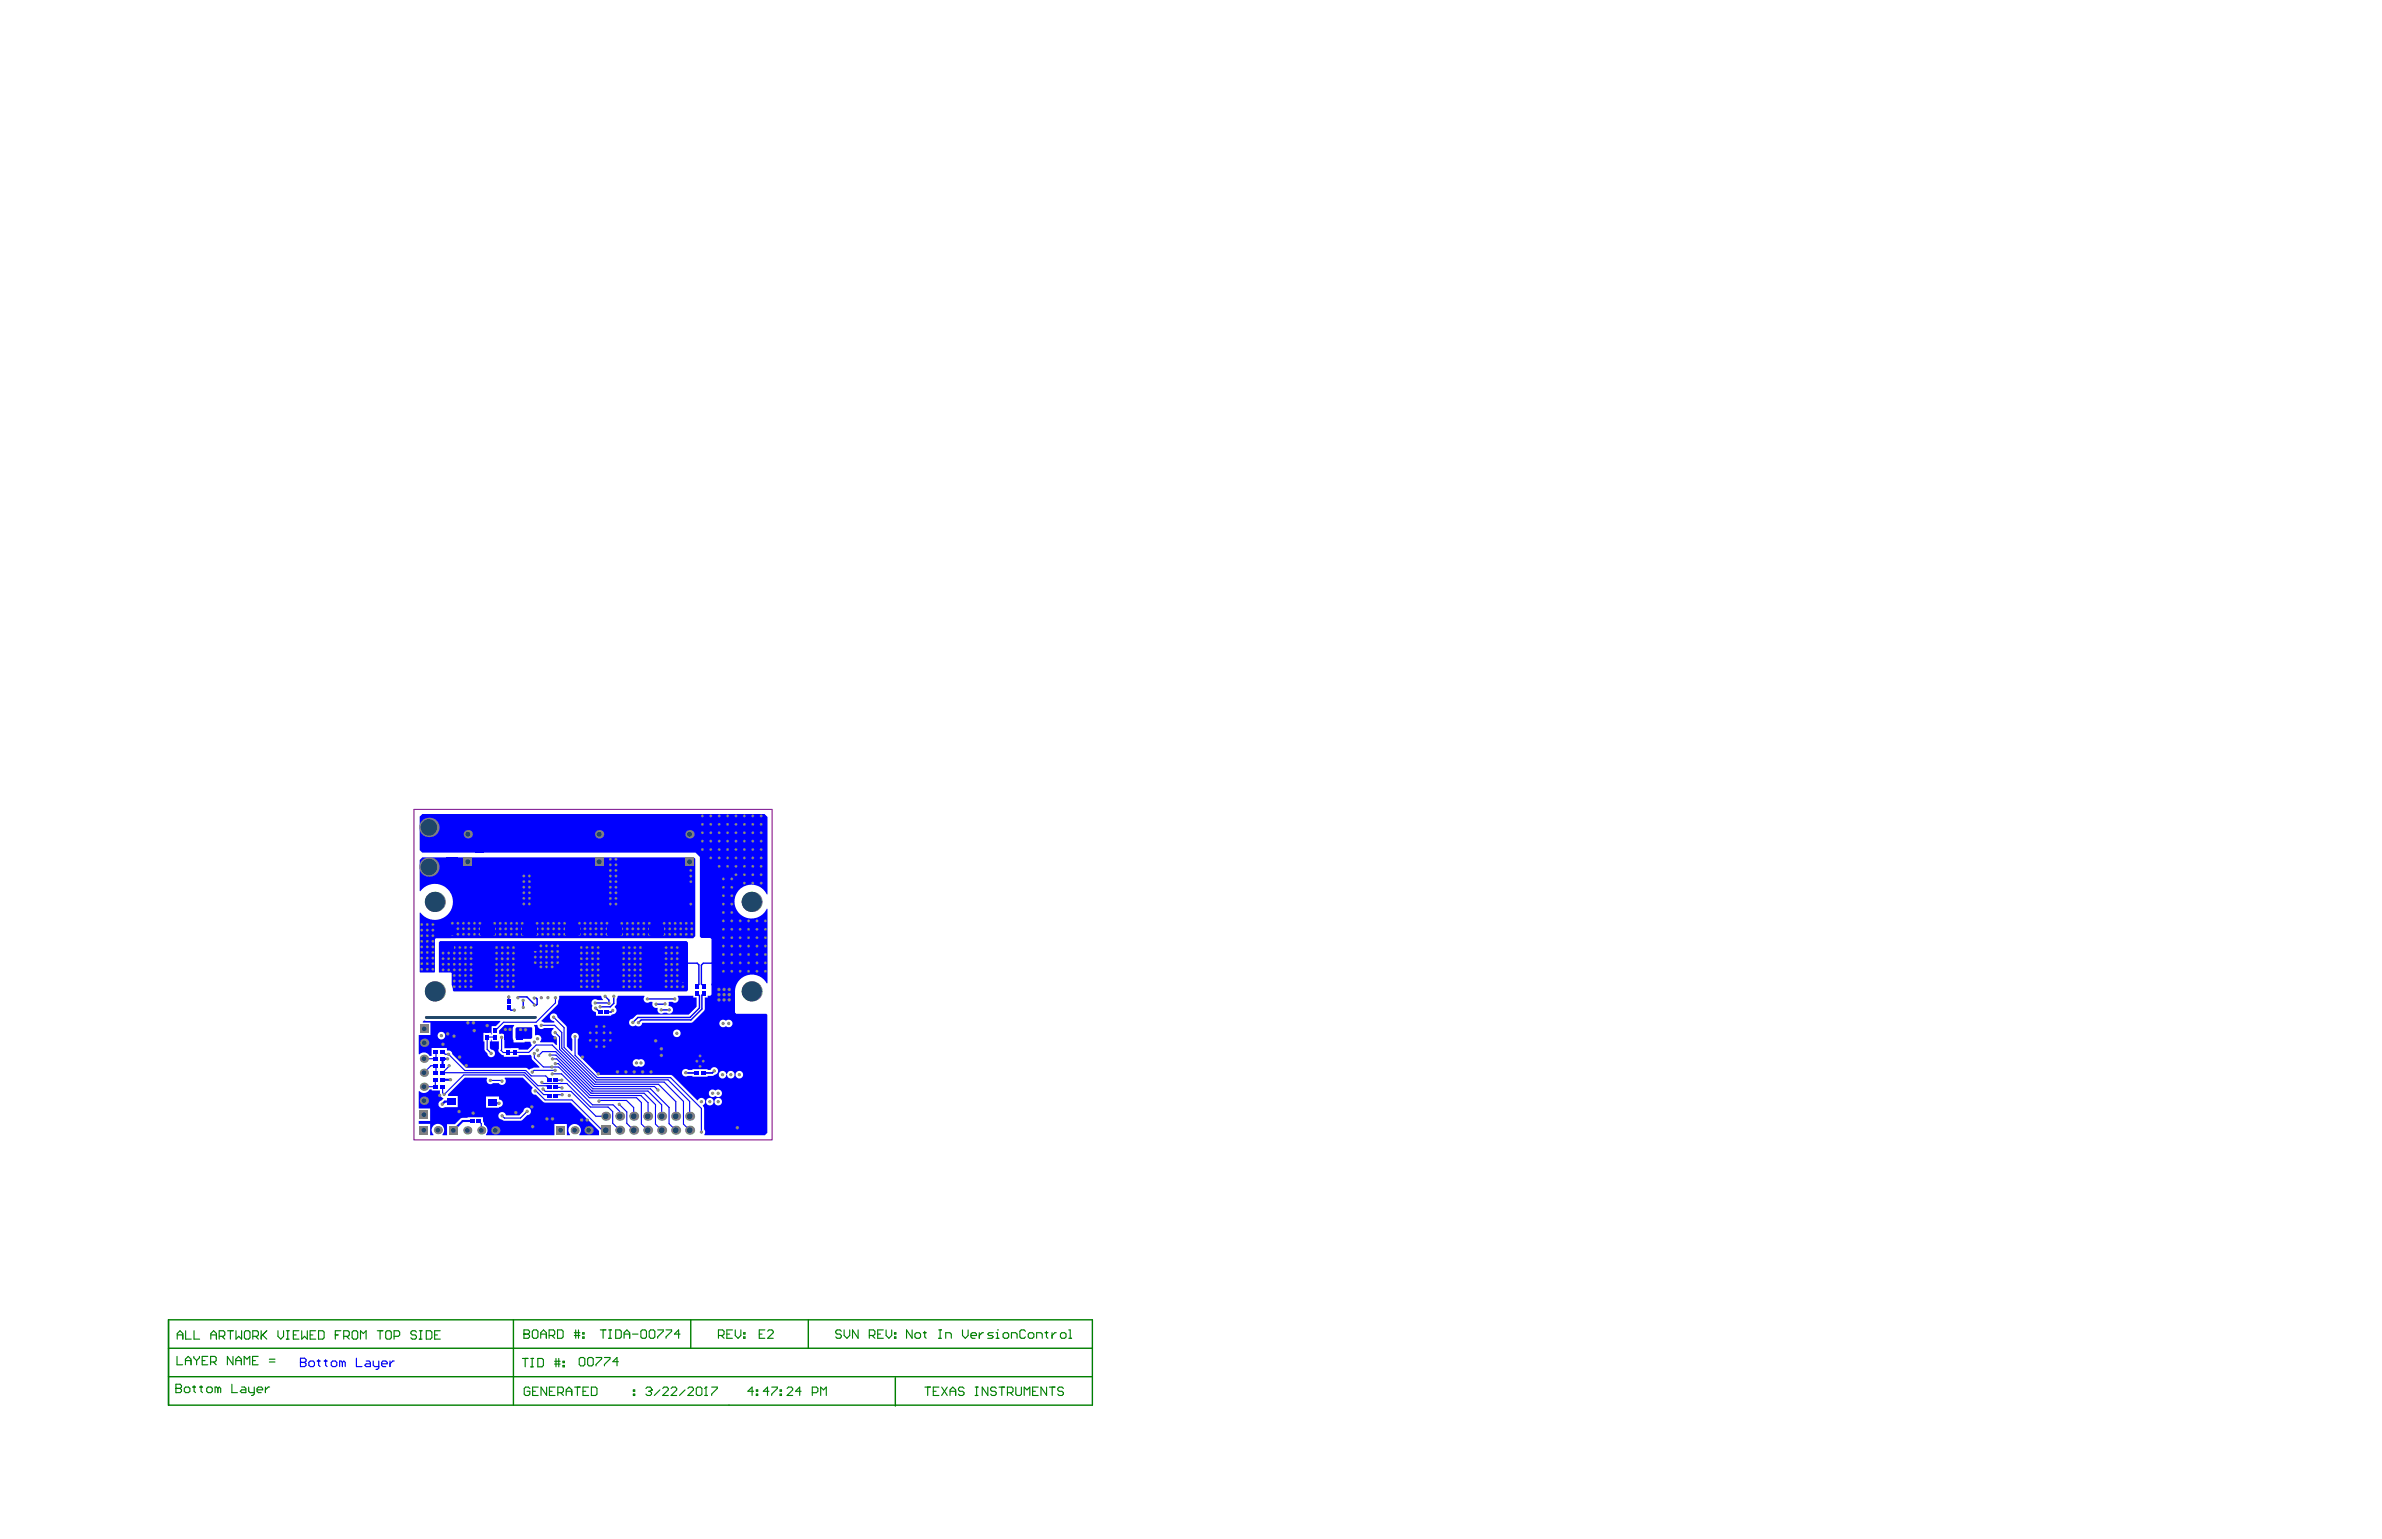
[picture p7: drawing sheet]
<svg xmlns="http://www.w3.org/2000/svg" width="432mm" height="279mm" viewBox="0 0 432 279" stroke-linecap="round" stroke-linejoin="round" font-family="sans-serif">
<path d="M75 146.7h65v60h-65z" fill="none" stroke="#800080" stroke-width=".18"/>
<path d="M30.5 239.3h167.5v15.5h-167.5zM93.1 239.3v15.5M125.2 239.3v5.2M146.5 239.3v5.2M30.5 249.6h167.5M30.5 244.5h167.5M162.3 249.8v5.1" fill="none" stroke="#008000" stroke-width=".25"/>
<g fill="none" stroke="#008000" stroke-width=".2">
<path d="M31.9 251.7h.1M31.9 251h.7l.3 .2v.3l-.3 .2 .3 .3v.3l-.3 .2h-.7zM31.9 251.7h.7M32.1 245.9v1.6h1M32.1 242.8v-1l.5-.5 .5 .5v1M32.1 242h1M33.6 247.5v-1.1l.5-.5 .5 .5v1.1M33.6 246.7h1M33.7 241.3v1.5h1M33.7 251.5h.5l.2 .2v.6l-.2 .2h-.5l-.3-.2v-.6zM34.9 251.5h.5M35.1 245.9v.3l.5 .5"/>
<path d="M35.2 241.3v1.5h1M35.2 251.2v1.1l.2 .2M35.6 246.7v.8M36.1 245.9v.3l-.5 .5M36.2 251.5h.5M36.5 251.2v1.1l.2 .2M36.7 246.7h.5M37.7 245.9h-1v1.6h1M37.7 251.5h.5l.3 .2v.6l-.3 .2h-.5l-.2-.2v-.6zM38.2 247h.7l.3-.3v-.5l-.3-.3h-.7v1.6M38.2 242h1M38.2 242.8v-1l.5-.5 .5 .5v1"/>
<path d="M38.7 247l.5 .5M39.5 251.7l-.3-.2h-.2v1M39.5 251.7v.8M39.5 251.7l.2-.2 .3 .2v.8M39.7 242.3h.8l.3-.3v-.5l-.3-.2h-.8v1.5M40.2 242.3l.6 .5M41.3 241.3h1M41.8 241.3v1.5M42 251v1.5h1M42.2 245.9v1.6l-1-1.6v1.6M42.7 246.7h1.1M42.7 247.5v-1.1l.5-.5 .6 .5v1.1"/>
<path d="M42.8 241.3v1.5l.5-.5 .5 .5v-1.5M43.8 251.5h.5l.3 .2v.8h-.8l-.2-.2 .2-.3h.8M44.3 247.5v-1.6l.5 .5 .5-.5v1.6M44.6 241.3h.5l.2 .2v1.1l-.2 .2h-.5l-.3-.2v-1.1zM45.1 251.5v.8l.2 .2h.8M45.8 246.7h.5M45.8 242.3h.8l.2-.3v-.5l-.2-.2h-.8v1.5M46.1 251.5v1.3l-.3 .2h-.2M46.3 242.3l.5 .5M46.6 252h1v-.3l-.2-.2h-.5l-.3 .2v.6l.3 .2h.5M46.8 245.9h-1v1.6h1M47.3 241.3v1.5"/>
<path d="M47.6 242l.8 .8M48.1 251.5v1M48.4 241.3l-1.1 1M48.8 247h1M48.8 246.4h1M48.9 251.5h-.3l-.5 .5M50.4 241.3v1l.5 .5 .5-.5v-1M51.9 242.8h.5M51.9 241.3h.5M52.2 241.3v1.5M53.2 242h.5M54.2 241.3h-1v1.5h1"/>
<path d="M54.7 241.3v1.5l.5-.5 .5 .5v-1.5M56.2 242h.5M57.2 241.3h-1v1.5h1M57.7 241.3h.8l.3 .2v1.1l-.3 .2h-.8zM60.8 242h.5M61.8 241.3h-1v1.5M62.3 242.3h.8l.2-.3v-.5l-.2-.2h-.8v1.5M62.8 242.3l.5 .5M64.1 241.3h.5l.2 .2v1.1l-.2 .2h-.5l-.3-.2v-1.1zM65.4 242.8v-1.5l.5 .5 .5-.5v1.5M68.4 241.3h1M68.9 241.3v1.5"/>
<path d="M70.2 241.3h.5l.2 .2v1.1l-.2 .2h-.5l-.3-.2v-1.1zM71.4 242.3h.8l.3-.3v-.5l-.3-.2h-.8v1.5M75.5 241.5l-.3-.2h-.5l-.2 .2v.3l.2 .2h.5l.3 .3v.3l-.3 .2h-.5l-.2-.2M76 242.8h.5M76 241.3h.5M76.3 241.3v1.5M77.3 241.3h.7l.3 .2v1.1l-.3 .2h-.7zM78.8 242h.5M79.8 241.3h-1v1.5h1M94.7 246.3h1M95 241.9h.1M95 241.1h.7l.3 .3v.2l-.3 .3 .3 .2v.3l-.3 .3h-.7z"/>
<path d="M95 241.9h.7M95.2 246.3v1.5M96 251.8l-.2-.3h-.5l-.3 .3v1l.3 .2h.5l.2-.2v-.5h-.5M96.2 246.3h.5M96.2 247.8h.5M96.5 246.3v1.5M96.5 241.4l.3-.3h.5l.2 .3v1l-.2 .3h-.5l-.3-.3zM96.6 252.3h.5M97.5 246.3h.7l.3 .3v1l-.3 .2h-.7zM97.6 251.5h-1v1.5h1M98 241.9h1M98 242.7v-1.1l.5-.5 .5 .5v1.1"/>
<path d="M99.1 251.5v1.5l-1-1.5v1.5M99.5 242.1h.8l.3-.2v-.5l-.3-.3h-.8v1.6M99.6 252.3h.5M100.1 242.1l.5 .6M100.5 246.8h1M100.5 247.3h1M100.6 251.5h-1v1.5h1M100.8 246.3v1.5M101.1 241.1h.7l.3 .3v1l-.3 .3h-.7zM101.1 252.5h.8l.2-.2v-.5l-.2-.3h-.8v1.5M101.3 246.3v1.5M101.6 252.5l.5 .5"/>
<path d="M102.1 247.6h.2v.2h-.2zM102.1 246.8h.2v.3h-.2zM102.6 252.3h1.1M102.6 253v-1l.5-.5 .6 .5v1M104.1 241.6h1M104.1 242.1h1M104.2 251.5h1M104.4 241.1v1.6M104.7 251.5v1.5M104.9 241.1v1.6M105.3 246.1h.5l.2 .3v1l-.2 .3h-.5l-.3-.3v-1zM105.6 242.4h.3v.3h-.3z"/>
<path d="M105.6 241.6h.3v.3h-.3zM105.7 252.3h.5M106.7 251.5h-1v1.5h1M106.8 246.1h.5l.2 .3v1l-.2 .3h-.5l-.3-.3v-1zM107.2 251.5h.8l.2 .3v1l-.2 .2h-.8zM108 246.1h1.1v.3l-1.1 1v.3M108.8 241.1h1M109.3 241.1v1.6M109.6 246.1h1v.3l-1 1v.3M110.3 242.7h.5M110.3 241.1h.5M110.6 241.1v1.6"/>
<path d="M111.6 241.1h.8l.2 .3v1l-.2 .3h-.8zM112.1 246.9h-1l.7-.8v1.6M113.1 241.9h1M113.1 242.7v-1.1l.5-.5 .5 .5v1.1M114.6 241.9h1.1M114.8 252.8h.3v.2h-.3zM114.8 252h.3v.3h-.3zM116.4 241.1h.5l.3 .3v1l-.3 .3h-.5l-.2-.3v-1zM117.1 251.8l.2-.3h.5l.3 .3v.2M117.6 252.3h.2M117.8 252.3l.3 .2v.3l-.3 .2h-.5l-.2-.2M117.9 241.1h.6l.2 .3v1l-.2 .3h-.6l-.2-.3v-1z"/>
<path d="M118.1 252h.1M118.1 252l-.3 .3M119.2 241.1h1v.3l-1 1v.3M119.6 252l-1 1M120.1 251.8l.3-.3h.5l.2 .3v.2l-1 1h1M120.7 241.1h1.1v.3l-1.1 1v.3M121.7 251.8l.2-.3h.5l.3 .3v.2l-1 1h1M123.3 241.9h-1l.7-.8v1.6M124.2 252l-1 1M124.7 251.8l.2-.3h.6l.2 .3v.2l-1 1h1M126.2 251.8l.3-.3h.5l.2 .3v1l-.2 .2h-.5l-.3-.2zM127.7 253h.5"/>
<path d="M128 251.5h.1M128 251.5v1.5M128 251.5l-.3 .3M129 251.5h1v.3l-1 1v.2M130.2 242.1h.8l.3-.2v-.5l-.3-.3h-.8v1.6M130.7 242.1l.6 .6M131.8 241.9h.5M132.8 241.1h-1v1.6h1M133.3 241.1v1l.5 .6 .5-.6v-1M134.8 242.4h.3v.3h-.3zM134.8 241.6h.3v.3h-.3zM136.6 252.3h-1l.7-.8v1.5"/>
<path d="M137.1 252.8h.3v.2h-.3zM137.1 252h.3v.3h-.3zM137.6 241.9h.5M138.6 241.1h-1v1.6h1M139.2 241.4l.2-.3h.5l.3 .3v.2l-1 1.1h1M139.4 252.3h-1l.7-.8v1.5M139.9 251.5h1v.3l-1 1v.2M141.4 252.8h.3v.2h-.3zM141.4 252h.3v.3h-.3zM142.7 251.8l.2-.3h.5l.3 .3v.2l-1 1h1M145.2 252.3h-1l.8-.8v1.5M147.2 252.5h.8l.3-.2v-.5l-.3-.3h-.8v1.5"/>
<path d="M148.8 253v-1.5l.5 .5 .5-.5v1.5M152.5 241.4l-.2-.3h-.5l-.3 .3v.2l.3 .3h.5l.2 .2v.3l-.2 .3h-.5l-.3-.3M153 241.1v1l.5 .6 .5-.6v-1M155.6 241.1v1.6l-1.1-1.6v1.6M157.6 242.1h.7l.3-.2v-.5l-.3-.3h-.7v1.6M158.1 242.1l.5 .6M159.1 241.9h.5M160.1 241.1h-1v1.6h1M160.6 241.1v1l.5 .6 .5-.6v-1M162.1 242.4h.3v.3h-.3zM162.1 241.6h.3v.3h-.3zM165.3 241.1v1.6l-1-1.6v1.6"/>
<path d="M166.1 241.6h.5l.3 .3v.5l-.3 .3h-.5l-.2-.3v-.5zM167.4 241.6h.5M167.6 241.4v1l.3 .3M167.7 251.5h1M168.2 251.5v1.5M169.2 252.3h.5M170.2 242.7h.5M170.2 241.1h.5M170.2 251.5h-1v1.5h1M170.4 241.1v1.6M170.7 251.5l1 1.5M171.4 242.7v-1.1h.8l.3 .3v.8"/>
<path d="M171.7 251.5l-1 1.5M172.2 252.3h1M172.2 253v-1l.5-.5 .5 .5v1M174.5 241.1v1l.5 .6 .5-.6v-1M174.8 251.8l-.3-.3h-.5l-.3 .3v.2l.3 .3h.5l.3 .2v.3l-.3 .2h-.5l-.3-.2M176 242.1h1v-.2l-.2-.3h-.5l-.3 .3v.5l.3 .3h.5M176.8 251.5h.5M176.8 253h.5M177 251.5v1.5M177.5 241.6v1.1M178.3 241.6h-.3l-.5 .5M179.1 251.5v1.5l-1-1.5v1.5"/>
<path d="M180.1 241.6h-.8l-.3 .3 .3 .2h.5l.3 .3-.3 .3h-.8M180.6 242.7h.5M180.6 241.6h.2v1.1M180.6 251.8l-.3-.3h-.5l-.2 .3v.2l.2 .3h.5l.3 .2v.3l-.3 .2h-.5l-.2-.2M180.8 241.1h.1M181.1 251.5h1M181.6 251.5v1.5M182.1 241.6h.5l.2 .3v.5l-.2 .3h-.5l-.3-.3v-.5zM182.6 252.5h.8l.2-.2v-.5l-.2-.3h-.8v1.5M183.1 252.5l.5 .5M183.4 242.7v-1.1h.7l.3 .3v.8M184.1 251.5v1.3l.3 .2h.5l.3-.2v-1.3"/>
<path d="M185.7 253v-1.5l.5 .5 .5-.5v1.5M185.9 241.4l-.3-.3h-.5l-.2 .3v1l.2 .3h.5l.3-.3M186.7 241.6h.5l.2 .3v.5l-.2 .3h-.5l-.3-.3v-.5zM187.2 252.3h.5M187.9 242.7v-1.1h.8l.2 .3v.8M188.2 251.5h-1v1.5h1M189.4 241.6h.5M189.7 241.4v1l.2 .3M189.7 251.5v1.5l-1-1.5v1.5M190.2 251.5h1M190.7 241.6v1.1M190.7 251.5v1.5"/>
<path d="M191.5 241.6h-.3l-.5 .5M192.5 241.6h.5l.2 .3v.5l-.2 .3h-.5l-.3-.3v-.5zM192.8 251.8l-.3-.3h-.5l-.2 .3v.2l.2 .3h.5l.3 .2v.3l-.3 .2h-.5l-.2-.2M193.8 242.7h.5M193.8 241.1h.2v1.6"/>
</g>
<g fill="#00f">
<path d="M96.9 185.8h.4a.99 .99 0 0 0 .8 .8l.5-.2 1.8 .1a.87 .87 0 0 0-.2 1.2l.4 .2 .3 .3v1.3h-.1l-.7-.5h-2.2v-.1a.73 .73 0 0 0 .1-1 .73 .73 0 0 0-1-.2z"/>
<path d="M91.5 185.8h1.7v.2l-.3 .5v1.8l.2 .7 3-.1 .3 .7-.7 .7h-1.7v-.3l-2.6 .1v-1.5a.69 .69 0 0 0 .1-.9 .69 .69 0 0 0-.9-.2l-.1-.1v-.5z"/>
<path d="M93.7 186.3h2.7l.1 .1v1.8l-.2 .2h-2.7l-.1-.1v-1.8z"/>
<path d="M79.8 170.6h44.6l.3 .3v8.6l-.2 .3h-42.3l-.3-1.2v-2.1l-.1-.2h-2.2v-5.4z"/>
<path d="M76.6 147.6h62l.5 .5v14.1h-.1a3.1 3.1 0 0 0-4.7-1.1 3.1 3.1 0 0 0 0 4.8 3.1 3.1 0 0 0 4.7-1.1h.1v13.5h-.1a3.1 3.1 0 0 0-3.4-1.5 3.1 3.1 0 0 0-2.4 2.9h-3.2l-1-1v-8.4l-.2-.2h-1.7l-.2-.3v-14.4l-.8-.8h-49.6l-.4-.5v-6z"/>
<path d="M76.6 155.5h49.2l.2 .2v14l-.3 .4h-46.7l-.2 .2v5.9l-.1 .1h-2.5l-.1-.1v-10.7h.1a3.3 3.3 0 0 0 4.8 .5 3.3 3.3 0 0 0 0-4.9 3.3 3.3 0 0 0-4.8 .5h-.1v-5.7z"/>
<path d="M75.9 197.9l.1-.1a1.13 1.13 0 0 0 1.9-.3h.4v.2h1.4a1.5 1.5 0 0 0 .6 1.4l.1 .1a1.34 1.34 0 0 0-.9 1.2 .71 .71 0 0 0 1.1 .4h2.4v-2.1h-1.7l-.1-.3 3.1-3h4v.1a.69 .69 0 0 0 .2 .9 .69 .69 0 0 0 .9 0h1a.69 .69 0 0 0 1 .2 .69 .69 0 0 0 .1-1.1v-.1h3.3l1.8 1.8a.75 .75 0 0 0-.2 .8 .75 .75 0 0 0 .7 .5l1.5 1.4h4.9l5.1 5.2v.7h-3.6v-.1a1.14 1.14 0 0 0 0-1.6 1.14 1.14 0 0 0-1.6 0 1.14 1.14 0 0 0-.1 1.6v.1h-.5v-2h-2.3v2h-12.3l-.1-.1a1.12 1.12 0 0 0-.4-1.8l-.1-.6v-.7h-2.8v.1h-1.2l-1.1 1.1h-1.5v2h-.8v-.1a1.14 1.14 0 0 0 0-1.6 1.14 1.14 0 0 0-1.6 0 1.14 1.14 0 0 0 0 1.6l-.1 .1h-.5v-2h-2.1v-.6h2.1v-2.2h-2.1zM88.1 198.8v2h2.4v-.1a.69 .69 0 0 0 .7-.7 .69 .69 0 0 0-.7-.7v-.5zM90.5 201.8a.75 .75 0 0 0-.1 .8 .75 .75 0 0 0 .7 .5l.3 .1h2.9l.4-.1 .9-.9a.69 .69 0 0 0 .7-.7 .69 .69 0 0 0-.7-.7 .69 .69 0 0 0-.7 .7l-.8 .7h-2.4a.69 .69 0 0 0-.5-.5 .69 .69 0 0 0-.7 .1z"/>
<path d="M76.9 185l13.8 .1v.1l-.8 .9h-.8v1.4h-.1v-.2h-1.4v1.5h.2v1.5l.6 .7a.69 .69 0 0 0 .6 .7 .69 .69 0 0 0 .7-.7 .69 .69 0 0 0-.6-.7l-.3-.2v-1.3h.2v-.3h.1v.3h1.3v1.8l.5 .6 .4 .1v.3h2.7v-.3l2.1-.1 .3 .3 .1 .7 1.3 1.3v.1h-1.2l-.8 .3-.5-.3h-10.8l-2.5-2.4a.83 .83 0 0 0-1-.8v-.4h-2.7v1.4l-.4 .1a1.13 1.13 0 0 0-1.9-.3l-.1-.1v-3.4h2.1v-2.3h-1.3l-.1-.1zM79.3 187.8a.7 .7 0 0 0 1.4 0 .7 .7 0 0 0-1.4 0z"/>
<path d="M101.4 180.5h7.5l.4 .8h-1a.73 .73 0 0 0-.9 .1 .73 .73 0 0 0 0 1 .69 .69 0 0 0 .5 1.1l.1 .1v.6h2.8v-.2a.88 .88 0 0 0 .9-1l-.3-.5 .3-.4 .1-1 .2-.6h4.8v.2a.69 .69 0 0 0 .1 .9 .69 .69 0 0 0 .9 .1h.4l.1 .1a.68 .68 0 0 0 .1 .7 .68 .68 0 0 0 .8 .2v.1a.68 .68 0 0 0 .3 .9 .68 .68 0 0 0 .8-.1h.6a.69 .69 0 0 0 1.1-.3 .69 .69 0 0 0-.7-.9v-.7h.6a.69 .69 0 0 0 .9-.1 .69 .69 0 0 0 0-.9l.1-.2h2.8v.4h.6v1.6l-1.4 1.5h-9.3l-.3 .1-.6 .6a.71 .71 0 0 0-.6 1 .71 .71 0 0 0 1.1 .2 .7 .7 0 0 0 .8 .2 .7 .7 0 0 0 .4-.6l9.1-.1 2.2-2.3 .1-2.2h.5v-.4h.4l.3-.2v-1.9l.2-.2h3.8l.2 .2v5.2l.3 .2h5.4l.2 .2v21.4l-.4 .4h-11l.1-.5-.2-.5v-3.8l-.2-.6a.69 .69 0 0 0 .2-1.1 .69 .69 0 0 0-1.1 .2h-.1l-4.7-4.6h-13.2l-3.8-3.8v-2.7a.69 .69 0 0 0 0-.9 .69 .69 0 0 0-.9 0 .69 .69 0 0 0 0 .9v2.2h-.2l-.8-.9-.1-3.6-1.6-1.7a.69 .69 0 0 0-.7-.7 .69 .69 0 0 0-.7 .7 .69 .69 0 0 0 .7 .7l.1 .2v.1h-1.9l-.5-.3 2.9-2.9zM130.6 185.1a.7 .7 0 0 0 0 1 .7 .7 0 0 0 1 0 .7 .7 0 0 0 1 0 .7 .7 0 0 0 0-1 .7 .7 0 0 0-1 0l-.5-.2zM122 187.4a.7 .7 0 0 0 1.4 0 .7 .7 0 0 0-1.4 0zM114.9 192.2a.73 .73 0 0 0 0 1 .73 .73 0 0 0 .9 .1 .71 .71 0 0 0 1.1-.7 .71 .71 0 0 0-1.2-.5l-.3-.1zM123.8 194a.69 .69 0 0 0 0 .9 .69 .69 0 0 0 .9 .2h.8v.1h2.8v-.1l1-.1a1.05 1.05 0 0 0 .9-1 .69 .69 0 0 0-.7-.5 .69 .69 0 0 0-.7 .5h-.5v-.1h-2.8v.1h-.7l-.5-.2zM130.5 194.4a.69 .69 0 0 0 .2 1.1 .69 .69 0 0 0 1-.6h.1a.69 .69 0 0 0 1 .5 .69 .69 0 0 0 0-1.1 .69 .69 0 0 0-1 .5h-.1a.69 .69 0 0 0-.5-.6 .69 .69 0 0 0-.7 .2zM133.3 194.9a.7 .7 0 0 0 1.4 0 .7 .7 0 0 0-1.4 0zM128.7 197.7a.7 .7 0 0 0 0 1 .7 .7 0 0 0 1 0 .7 .7 0 0 0 1 0 .7 .7 0 0 0 0-1 .7 .7 0 0 0-1 0l-.5-.2zM129.5 199.8a.7 .7 0 0 0 1.4 0 .7 .7 0 0 0-1.4 0zM128 199.8a.7 .7 0 0 0 1.4 0 .7 .7 0 0 0-1.4 0z"/>
</g>
<g fill="none" stroke="#00f" stroke-width=".2">
<path d="M78.1 193.2h.9v1.3M78.9 197h.1M78.9 195.8v1.2M79 194.5h.1M79 192h.1M80.2 197v1.1l.3 .3M80.4 190.7h-.2l.5 .5M81.4 193.2v.1M88.3 188.1v2.2l.7 .7M88.3 188v.1M90.9 190.3l-.1 .1 .4 .4M93.3 190.8h-1.3"/>
<path d="M96.8 194.1l-.3 .3M97 197.8h.2M98.2 196.3l.2 .2M98.4 190.7l-.8 .7M98.5 198.5h.9M99.1 196.9l.3 .3M99.6 191.3h.1M100 193.5h1.3M100.1 193.5h.1M100.7 192.9h.5M100.9 192h-.7v.1M101 198.5l-.2 .2"/>
<path d="M101.9 197.2h.1M101.9 197.2v.1M107.1 198.2h.4M107.3 197.8h.1M108.7 199.5l-.1 .2M118.6 197l.7 .7M86.8 203.3l.4 .4v1.3M110.2 200.7l.9 .9M112.3 200.2l1.3 1.4M117.5 202.3l-.1 .1M118.8 200.3v.4M118.8 200.7v.1"/>
<path d="M122.5 202.4h.1"/>
</g>
<path d="M80.3 192l-.1 1.2M80.6 199.7l-.4 .5M81.8 199.7l.1 .1M88.3 185.9v1M92 189.6h.1M92.4 186.7v.8M82 201.5l-.2 .3" fill="none" stroke="#00f" stroke-width=".38"/>
<g fill="none" stroke="#00f" stroke-width=".25">
<path d="M126.4 174.6l.3 .3M126.7 178.5l-.3 .4M127.1 178.4l.5 .5M127.5 174.6l-.4 .4M129.2 174.6h.1M92.2 182.7l.4 .5h.6M92.2 180.6v.9M94 180.8l-.1 .1M94.8 181.4h.1M96.9 181h.3l.2 .1M97.4 182.1l-.2 .1h-.3M108 182.8l.8 .7"/>
<path d="M110.3 181.9h.1M111.1 183.2l-.3 .3h-.8M111.3 181.9l-.7 .7M115.6 184.5l-.9 .9M120.6 182l-.1 .1M126.4 180.1l.4 .4M127.6 180.1l-.4 .3"/>
</g>
<path d="M124.3 194.5h.1M129.5 194.2l-.4 .3" fill="none" stroke="#00f" stroke-width=".3"/>
<circle cx="88.3" cy="185.9" r=".19" fill="#00f"/>
<path d="M80.2 195.8h1.5M80.3 192h.8M80.6 199.7h1.2M88.3 185.9v.1M89.3 199.8l.2 .2h1M92 189.6h1.3M92.1 187.9l-.1 1.7M92.4 187.5l-.3 .3M82 201.5h1.2M85.6 203.3h-1.7l-1.7 1.7" fill="none" stroke="#00f" stroke-width=".38"/>
<g fill="none" stroke="#00f" stroke-width=".2">
<path d="M76.8 197h2.1M78.1 193.2l-1.3 1.3M79 190.7v1.3h-2.2M80.5 198.4l3.6-3.5h10.9l3.5 3.6M80.7 191.2h.6l3 2.9h11l1 1h2.6l.7 .6M81.4 193.3l-1.2 1.2h15l2.3 2.4h1.6M88.3 188h1.5M88.9 195.9h2l.1 .1M90.9 188.1v2.2M91.2 190.8h.8M93.3 190.8h2.6l1.3-1.3h2.9l7.5 7.5h11M96.8 194.1h3.8"/>
<path d="M96.9 191v.8l1.6 1.7h1.5M97.2 197.8l1.6 1.6h4.9l5.5 5.5h.6M98.1 185.9h2.4l1.3 1.3v2.9l6.2 6.1h12.4l3.5 3.5v4.1l1.1 1.1M98.4 190.7h2.3l6.8 6.7h10.4l3.4 3.4v2.9l1.2 1.2M98.4 196.5h4.4l4.2 4.2h3.2M98.4 197.5l.4 .4h4.7l4.5 4.5h1.8M99.4 197.2h.2M99.4 198.5l.2 .2M99.6 191.3h1.2l6.5 6.5h10.2l2.4 2.5v2.1M100.1 194.7h1.7l5.6 5.6h3.8l1.1 1.2v.9M100.4 184.4l1.9 1.9v3.6l5.8 5.9h13l3.9 3.9v2.7M100.6 187.2l.8 .8v2.2l6.4 6.4h11.6l3.1 3.1v2.7"/>
<path d="M100.7 180.9v.9l-3.5 3.5h-5.9l-1.5 1.5M100.8 197.2h1.1M100.8 195.7l.1 .2M100.9 192l6.2 6.2M100.9 195.8v.1M100.9 195.8h.9M101 198.5h.9M101.2 192.9l5.8 5.7h9.2l1.3 1.3v2.4M101.3 193.5l5.5 5.5h8.6l.9 .9v3.9l1.1 1.1M101.6 196.4v.1M104.2 188v3.3l4.1 4.1h13.3l5.5 5.6v4.3M107.5 198.2h9.3l2 2.1"/>
<path d="M108.7 199.5h4.9l1.3 1.3v1.6M95.6 201.5l-1.3 1.2h-2.9l-.4-.4M111.1 201.6v2.1l1.2 1.2M113.6 201.6v2.1l1.3 1.2M118.8 200.8v3l1.1 1.1M54.5 247h.1M54.5 246.3h.7l.3 .2v.3l-.3 .2 .3 .3v.2l-.3 .3h-.7zM54.5 247h.7M56.2 246.8h.5l.3 .2v.5l-.3 .3h-.5l-.2-.3v-.5zM57.5 246.8h.5M57.8 246.5v1l.2 .3M58.8 246.8h.5"/>
<path d="M59 246.5v1l.3 .3M60.3 246.8h.5l.3 .2v.5l-.3 .3h-.5l-.3-.3v-.5zM62.1 247l-.3-.2h-.2v1M62.1 247v.8M62.1 247l.2-.2 .3 .2v.8M64.6 246.3v1.5h1M66.4 246.8h.5l.2 .2v.8h-.7l-.3-.3 .3-.2h.7M67.7 246.8v.7l.2 .3h.8M68.7 246.8v1.2l-.3 .3h-.2M69.2 247.3h1v-.3l-.3-.2h-.5l-.2 .2v.5l.2 .3h.5M70.7 246.8v1M71.5 246.8h-.3l-.5 .5"/>
</g>
<g fill="none" stroke="#00f" stroke-width=".25">
<path d="M124 174.6h2.4M126.7 174.9v3.6M127.1 175v3.4M127.5 174.6h1.7M129.2 174.6h.7M94 180.8h1.5l1.4 1.3M94.9 181.4v1.3M97.4 181.1v1M107.9 181.9h2.4M108.8 182.6h1.8M109.7 180.7l.7 .6v.6M111.3 180.9v1"/>
<path d="M117.4 181.1h4.9M118.9 182.1h1.6M119.9 183.1h1.4M126.8 180.5v2.3l-1.7 1.7h-9.5M127.2 180.4v2.5l-1.9 2h-9.1l-.5 .5"/>
</g>
<path d="M124.3 194.5h2M127.5 194.5h1.6" fill="none" stroke="#00f" stroke-width=".3"/>
<path d="M85.8 201.8h3.5M89.3 201.8v.1" fill="none" stroke="#00f" stroke-width=".51"/>
<circle cx="95.3" cy="186.7" r=".3" fill="#808080"/>
<circle cx="95.3" cy="186.7" r=".15" fill="#a6968d"/>
<circle cx="94.4" cy="186.7" r=".3" fill="#808080"/>
<circle cx="94.4" cy="186.7" r=".15" fill="#a6968d"/>
<circle cx="92.4" cy="186.7" r=".3" fill="#808080"/>
<circle cx="92.4" cy="186.7" r=".15" fill="#a6968d"/>
<circle cx="91.6" cy="186.7" r=".3" fill="#808080"/>
<circle cx="91.6" cy="186.7" r=".15" fill="#a6968d"/>
<circle cx="88.3" cy="186" r=".3" fill="#808080"/>
<circle cx="88.3" cy="186" r=".15" fill="#a6968d"/>
<circle cx="98.1" cy="185.9" r=".3" fill="#808080"/>
<circle cx="98.1" cy="185.9" r=".15" fill="#a6968d"/>
<circle cx="90.9" cy="188.1" r=".3" fill="#808080"/>
<circle cx="90.9" cy="188.1" r=".15" fill="#a6968d"/>
<circle cx="86" cy="186.9" r=".3" fill="#808080"/>
<circle cx="86" cy="186.9" r=".15" fill="#a6968d"/>
<circle cx="133.7" cy="204.5" r=".3" fill="#808080"/>
<circle cx="133.7" cy="204.5" r=".15" fill="#a6968d"/>
<circle cx="83.3" cy="191.7" r=".3" fill="#808080"/>
<circle cx="83.3" cy="191.7" r=".15" fill="#a6968d"/>
<circle cx="84.5" cy="193.2" r=".3" fill="#808080"/>
<circle cx="84.5" cy="193.2" r=".15" fill="#a6968d"/>
<circle cx="85.8" cy="185.4" r=".3" fill="#808080"/>
<circle cx="85.8" cy="185.4" r=".15" fill="#a6968d"/>
<circle cx="84.8" cy="185.4" r=".3" fill="#808080"/>
<circle cx="84.8" cy="185.4" r=".15" fill="#a6968d"/>
<circle cx="80.3" cy="189.4" r=".3" fill="#808080"/>
<circle cx="80.3" cy="189.4" r=".15" fill="#a6968d"/>
<circle cx="81.2" cy="187.5" r=".3" fill="#808080"/>
<circle cx="81.2" cy="187.5" r=".15" fill="#a6968d"/>
<circle cx="80" cy="187.8" r=".3" fill="#808080"/>
<circle cx="80" cy="187.8" r=".15" fill="#a6968d"/>
<circle cx="95.6" cy="201.5" r=".3" fill="#808080"/>
<circle cx="95.6" cy="201.5" r=".15" fill="#a6968d"/>
<circle cx="100.2" cy="202.9" r=".3" fill="#808080"/>
<circle cx="100.2" cy="202.9" r=".15" fill="#a6968d"/>
<circle cx="99.1" cy="202.9" r=".3" fill="#808080"/>
<circle cx="99.1" cy="202.9" r=".15" fill="#a6968d"/>
<circle cx="105.4" cy="203.1" r=".3" fill="#808080"/>
<circle cx="105.4" cy="203.1" r=".15" fill="#a6968d"/>
<circle cx="127.1" cy="205.3" r=".3" fill="#808080"/>
<circle cx="127.1" cy="205.3" r=".15" fill="#a6968d"/>
<circle cx="96.6" cy="204.3" r=".3" fill="#808080"/>
<circle cx="96.6" cy="204.3" r=".15" fill="#a6968d"/>
<circle cx="80.2" cy="200.2" r=".3" fill="#808080"/>
<circle cx="80.2" cy="200.2" r=".15" fill="#a6968d"/>
<circle cx="81.1" cy="192" r=".3" fill="#808080"/>
<circle cx="81.1" cy="192" r=".15" fill="#a6968d"/>
<circle cx="91" cy="202.3" r=".3" fill="#808080"/>
<circle cx="91" cy="202.3" r=".15" fill="#a6968d"/>
<circle cx="100.6" cy="188.2" r=".3" fill="#808080"/>
<circle cx="100.6" cy="188.2" r=".15" fill="#a6968d"/>
<circle cx="85.8" cy="201.8" r=".3" fill="#808080"/>
<circle cx="85.8" cy="201.8" r=".15" fill="#a6968d"/>
<circle cx="120.7" cy="174.9" r=".25" fill="#808080"/>
<circle cx="120.7" cy="174.9" r=".1" fill="#a6968d"/>
<circle cx="122.3" cy="181.1" r=".3" fill="#808080"/>
<circle cx="122.3" cy="181.1" r=".15" fill="#a6968d"/>
<circle cx="107.9" cy="181.9" r=".3" fill="#808080"/>
<circle cx="107.9" cy="181.9" r=".15" fill="#a6968d"/>
<circle cx="108" cy="182.8" r=".3" fill="#808080"/>
<circle cx="108" cy="182.8" r=".15" fill="#a6968d"/>
<circle cx="109.7" cy="180.7" r=".3" fill="#808080"/>
<circle cx="109.7" cy="180.7" r=".15" fill="#a6968d"/>
<circle cx="111.3" cy="180.7" r=".3" fill="#808080"/>
<circle cx="111.3" cy="180.7" r=".15" fill="#a6968d"/>
<circle cx="96.9" cy="182.2" r=".3" fill="#808080"/>
<circle cx="96.9" cy="182.2" r=".15" fill="#a6968d"/>
<circle cx="96.9" cy="181" r=".3" fill="#808080"/>
<circle cx="96.9" cy="181" r=".15" fill="#a6968d"/>
<circle cx="81.7" cy="195.8" r=".3" fill="#808080"/>
<circle cx="81.7" cy="195.8" r=".15" fill="#a6968d"/>
<circle cx="80.5" cy="198.4" r=".3" fill="#808080"/>
<circle cx="80.5" cy="198.4" r=".15" fill="#a6968d"/>
<circle cx="107.4" cy="174.8" r=".25" fill="#808080"/>
<circle cx="107.4" cy="174.8" r=".1" fill="#a6968d"/>
<circle cx="113.1" cy="173.8" r=".25" fill="#808080"/>
<circle cx="113.1" cy="173.8" r=".1" fill="#a6968d"/>
<circle cx="113.1" cy="174.9" r=".25" fill="#808080"/>
<circle cx="113.1" cy="174.9" r=".1" fill="#a6968d"/>
<circle cx="115.1" cy="174.9" r=".25" fill="#808080"/>
<circle cx="115.1" cy="174.9" r=".1" fill="#a6968d"/>
<circle cx="85.4" cy="171.8" r=".25" fill="#808080"/>
<circle cx="85.4" cy="171.8" r=".1" fill="#a6968d"/>
<circle cx="121.8" cy="173.8" r=".25" fill="#808080"/>
<circle cx="121.8" cy="173.8" r=".1" fill="#a6968d"/>
<circle cx="122.8" cy="173.8" r=".25" fill="#808080"/>
<circle cx="122.8" cy="173.8" r=".1" fill="#a6968d"/>
<circle cx="121.8" cy="174.9" r=".25" fill="#808080"/>
<circle cx="121.8" cy="174.9" r=".1" fill="#a6968d"/>
<circle cx="122.8" cy="174.9" r=".25" fill="#808080"/>
<circle cx="122.8" cy="174.9" r=".1" fill="#a6968d"/>
<circle cx="122.8" cy="172.8" r=".25" fill="#808080"/>
<circle cx="122.8" cy="172.8" r=".1" fill="#a6968d"/>
<circle cx="121.8" cy="172.8" r=".25" fill="#808080"/>
<circle cx="121.8" cy="172.8" r=".1" fill="#a6968d"/>
<circle cx="122.8" cy="171.8" r=".25" fill="#808080"/>
<circle cx="122.8" cy="171.8" r=".1" fill="#a6968d"/>
<circle cx="121.8" cy="171.8" r=".25" fill="#808080"/>
<circle cx="121.8" cy="171.8" r=".1" fill="#a6968d"/>
<circle cx="120.7" cy="173.8" r=".25" fill="#808080"/>
<circle cx="120.7" cy="173.8" r=".1" fill="#a6968d"/>
<circle cx="120.7" cy="172.8" r=".25" fill="#808080"/>
<circle cx="120.7" cy="172.8" r=".1" fill="#a6968d"/>
<circle cx="120.7" cy="171.8" r=".25" fill="#808080"/>
<circle cx="120.7" cy="171.8" r=".1" fill="#a6968d"/>
<circle cx="114.1" cy="173.8" r=".25" fill="#808080"/>
<circle cx="114.1" cy="173.8" r=".1" fill="#a6968d"/>
<circle cx="115.1" cy="173.8" r=".25" fill="#808080"/>
<circle cx="115.1" cy="173.8" r=".1" fill="#a6968d"/>
<circle cx="114.1" cy="174.9" r=".25" fill="#808080"/>
<circle cx="114.1" cy="174.9" r=".1" fill="#a6968d"/>
<circle cx="115.1" cy="172.8" r=".25" fill="#808080"/>
<circle cx="115.1" cy="172.8" r=".1" fill="#a6968d"/>
<circle cx="114.1" cy="172.8" r=".25" fill="#808080"/>
<circle cx="114.1" cy="172.8" r=".1" fill="#a6968d"/>
<circle cx="115.1" cy="171.8" r=".25" fill="#808080"/>
<circle cx="115.1" cy="171.8" r=".1" fill="#a6968d"/>
<circle cx="114.1" cy="171.8" r=".25" fill="#808080"/>
<circle cx="114.1" cy="171.8" r=".1" fill="#a6968d"/>
<circle cx="113.1" cy="172.8" r=".25" fill="#808080"/>
<circle cx="113.1" cy="172.8" r=".1" fill="#a6968d"/>
<circle cx="113.1" cy="171.8" r=".25" fill="#808080"/>
<circle cx="113.1" cy="171.8" r=".1" fill="#a6968d"/>
<circle cx="106.4" cy="173.8" r=".25" fill="#808080"/>
<circle cx="106.4" cy="173.8" r=".1" fill="#a6968d"/>
<circle cx="107.4" cy="173.8" r=".25" fill="#808080"/>
<circle cx="107.4" cy="173.8" r=".1" fill="#a6968d"/>
<circle cx="106.4" cy="174.8" r=".25" fill="#808080"/>
<circle cx="106.4" cy="174.8" r=".1" fill="#a6968d"/>
<circle cx="107.4" cy="172.8" r=".25" fill="#808080"/>
<circle cx="107.4" cy="172.8" r=".1" fill="#a6968d"/>
<circle cx="106.4" cy="172.8" r=".25" fill="#808080"/>
<circle cx="106.4" cy="172.8" r=".1" fill="#a6968d"/>
<circle cx="107.4" cy="171.8" r=".25" fill="#808080"/>
<circle cx="107.4" cy="171.8" r=".1" fill="#a6968d"/>
<circle cx="106.4" cy="171.8" r=".25" fill="#808080"/>
<circle cx="106.4" cy="171.8" r=".1" fill="#a6968d"/>
<circle cx="105.4" cy="174.8" r=".25" fill="#808080"/>
<circle cx="105.4" cy="174.8" r=".1" fill="#a6968d"/>
<circle cx="105.4" cy="173.8" r=".25" fill="#808080"/>
<circle cx="105.4" cy="173.8" r=".1" fill="#a6968d"/>
<circle cx="105.4" cy="172.8" r=".25" fill="#808080"/>
<circle cx="105.4" cy="172.8" r=".1" fill="#a6968d"/>
<circle cx="105.4" cy="171.8" r=".25" fill="#808080"/>
<circle cx="105.4" cy="171.8" r=".1" fill="#a6968d"/>
<circle cx="99.1" cy="173.5" r=".25" fill="#808080"/>
<circle cx="99.1" cy="173.5" r=".1" fill="#a6968d"/>
<circle cx="100.1" cy="173.5" r=".25" fill="#808080"/>
<circle cx="100.1" cy="173.5" r=".1" fill="#a6968d"/>
<circle cx="99.1" cy="174.5" r=".25" fill="#808080"/>
<circle cx="99.1" cy="174.5" r=".1" fill="#a6968d"/>
<circle cx="100.1" cy="174.5" r=".25" fill="#808080"/>
<circle cx="100.1" cy="174.5" r=".1" fill="#a6968d"/>
<circle cx="100.1" cy="172.5" r=".25" fill="#808080"/>
<circle cx="100.1" cy="172.5" r=".1" fill="#a6968d"/>
<circle cx="99.1" cy="172.5" r=".25" fill="#808080"/>
<circle cx="99.1" cy="172.5" r=".1" fill="#a6968d"/>
<circle cx="100.1" cy="171.5" r=".25" fill="#808080"/>
<circle cx="100.1" cy="171.5" r=".1" fill="#a6968d"/>
<circle cx="99.1" cy="171.5" r=".25" fill="#808080"/>
<circle cx="99.1" cy="171.5" r=".1" fill="#a6968d"/>
<circle cx="98" cy="174.5" r=".25" fill="#808080"/>
<circle cx="98" cy="174.5" r=".1" fill="#a6968d"/>
<circle cx="98" cy="173.5" r=".25" fill="#808080"/>
<circle cx="98" cy="173.5" r=".1" fill="#a6968d"/>
<circle cx="98" cy="172.5" r=".25" fill="#808080"/>
<circle cx="98" cy="172.5" r=".1" fill="#a6968d"/>
<circle cx="98" cy="171.5" r=".25" fill="#808080"/>
<circle cx="98" cy="171.5" r=".1" fill="#a6968d"/>
<circle cx="92" cy="173.8" r=".25" fill="#808080"/>
<circle cx="92" cy="173.8" r=".1" fill="#a6968d"/>
<circle cx="92" cy="174.9" r=".25" fill="#808080"/>
<circle cx="92" cy="174.9" r=".1" fill="#a6968d"/>
<circle cx="92.1" cy="172.8" r=".25" fill="#808080"/>
<circle cx="92.1" cy="172.8" r=".1" fill="#a6968d"/>
<circle cx="91.1" cy="172.8" r=".25" fill="#808080"/>
<circle cx="91.1" cy="172.8" r=".1" fill="#a6968d"/>
<circle cx="92.1" cy="171.8" r=".25" fill="#808080"/>
<circle cx="92.1" cy="171.8" r=".1" fill="#a6968d"/>
<circle cx="91.1" cy="171.8" r=".25" fill="#808080"/>
<circle cx="91.1" cy="171.8" r=".1" fill="#a6968d"/>
<circle cx="90" cy="172.8" r=".25" fill="#808080"/>
<circle cx="90" cy="172.8" r=".1" fill="#a6968d"/>
<circle cx="90" cy="171.8" r=".25" fill="#808080"/>
<circle cx="90" cy="171.8" r=".1" fill="#a6968d"/>
<circle cx="82.3" cy="171.8" r=".25" fill="#808080"/>
<circle cx="82.3" cy="171.8" r=".1" fill="#a6968d"/>
<circle cx="82.3" cy="172.8" r=".25" fill="#808080"/>
<circle cx="82.3" cy="172.8" r=".1" fill="#a6968d"/>
<circle cx="82.3" cy="173.8" r=".25" fill="#808080"/>
<circle cx="82.3" cy="173.8" r=".1" fill="#a6968d"/>
<circle cx="82.3" cy="174.8" r=".25" fill="#808080"/>
<circle cx="82.3" cy="174.8" r=".1" fill="#a6968d"/>
<circle cx="83.4" cy="171.8" r=".25" fill="#808080"/>
<circle cx="83.4" cy="171.8" r=".1" fill="#a6968d"/>
<circle cx="84.4" cy="171.8" r=".25" fill="#808080"/>
<circle cx="84.4" cy="171.8" r=".1" fill="#a6968d"/>
<circle cx="83.4" cy="172.8" r=".25" fill="#808080"/>
<circle cx="83.4" cy="172.8" r=".1" fill="#a6968d"/>
<circle cx="84.4" cy="172.8" r=".25" fill="#808080"/>
<circle cx="84.4" cy="172.8" r=".1" fill="#a6968d"/>
<circle cx="84.4" cy="174.8" r=".25" fill="#808080"/>
<circle cx="84.4" cy="174.8" r=".1" fill="#a6968d"/>
<circle cx="83.4" cy="174.8" r=".25" fill="#808080"/>
<circle cx="83.4" cy="174.8" r=".1" fill="#a6968d"/>
<circle cx="84.4" cy="173.8" r=".25" fill="#808080"/>
<circle cx="84.4" cy="173.8" r=".1" fill="#a6968d"/>
<circle cx="83.4" cy="173.8" r=".25" fill="#808080"/>
<circle cx="83.4" cy="173.8" r=".1" fill="#a6968d"/>
<circle cx="85.4" cy="173.8" r=".25" fill="#808080"/>
<circle cx="85.4" cy="173.8" r=".1" fill="#a6968d"/>
<circle cx="85.4" cy="174.8" r=".25" fill="#808080"/>
<circle cx="85.4" cy="174.8" r=".1" fill="#a6968d"/>
<circle cx="85.4" cy="172.8" r=".25" fill="#808080"/>
<circle cx="85.4" cy="172.8" r=".1" fill="#a6968d"/>
<circle cx="93.1" cy="171.8" r=".25" fill="#808080"/>
<circle cx="93.1" cy="171.8" r=".1" fill="#a6968d"/>
<circle cx="93.1" cy="172.8" r=".25" fill="#808080"/>
<circle cx="93.1" cy="172.8" r=".1" fill="#a6968d"/>
<circle cx="93.1" cy="173.8" r=".25" fill="#808080"/>
<circle cx="93.1" cy="173.8" r=".1" fill="#a6968d"/>
<circle cx="101.1" cy="171.5" r=".25" fill="#808080"/>
<circle cx="101.1" cy="171.5" r=".1" fill="#a6968d"/>
<circle cx="101.1" cy="172.5" r=".25" fill="#808080"/>
<circle cx="101.1" cy="172.5" r=".1" fill="#a6968d"/>
<circle cx="101.1" cy="174.5" r=".25" fill="#808080"/>
<circle cx="101.1" cy="174.5" r=".1" fill="#a6968d"/>
<circle cx="101.1" cy="173.5" r=".25" fill="#808080"/>
<circle cx="101.1" cy="173.5" r=".1" fill="#a6968d"/>
<circle cx="108.4" cy="171.8" r=".25" fill="#808080"/>
<circle cx="108.4" cy="171.8" r=".1" fill="#a6968d"/>
<circle cx="108.4" cy="172.8" r=".25" fill="#808080"/>
<circle cx="108.4" cy="172.8" r=".1" fill="#a6968d"/>
<circle cx="108.4" cy="174.8" r=".25" fill="#808080"/>
<circle cx="108.4" cy="174.8" r=".1" fill="#a6968d"/>
<circle cx="108.4" cy="173.8" r=".25" fill="#808080"/>
<circle cx="108.4" cy="173.8" r=".1" fill="#a6968d"/>
<circle cx="116.1" cy="171.8" r=".25" fill="#808080"/>
<circle cx="116.1" cy="171.8" r=".1" fill="#a6968d"/>
<circle cx="116.1" cy="172.8" r=".25" fill="#808080"/>
<circle cx="116.1" cy="172.8" r=".1" fill="#a6968d"/>
<circle cx="116.1" cy="174.9" r=".25" fill="#808080"/>
<circle cx="116.1" cy="174.9" r=".1" fill="#a6968d"/>
<circle cx="116.1" cy="173.8" r=".25" fill="#808080"/>
<circle cx="116.1" cy="173.8" r=".1" fill="#a6968d"/>
<circle cx="123.8" cy="171.8" r=".25" fill="#808080"/>
<circle cx="123.8" cy="171.8" r=".1" fill="#a6968d"/>
<circle cx="123.8" cy="172.8" r=".25" fill="#808080"/>
<circle cx="123.8" cy="172.8" r=".1" fill="#a6968d"/>
<circle cx="123.8" cy="174.9" r=".25" fill="#808080"/>
<circle cx="123.8" cy="174.9" r=".1" fill="#a6968d"/>
<circle cx="123.8" cy="173.8" r=".25" fill="#808080"/>
<circle cx="123.8" cy="173.8" r=".1" fill="#a6968d"/>
<circle cx="90" cy="173.8" r=".25" fill="#808080"/>
<circle cx="90" cy="173.8" r=".1" fill="#a6968d"/>
<circle cx="91" cy="174.9" r=".25" fill="#808080"/>
<circle cx="91" cy="174.9" r=".1" fill="#a6968d"/>
<circle cx="91" cy="173.8" r=".25" fill="#808080"/>
<circle cx="91" cy="173.8" r=".1" fill="#a6968d"/>
<circle cx="90" cy="174.9" r=".25" fill="#808080"/>
<circle cx="90" cy="174.9" r=".1" fill="#a6968d"/>
<circle cx="83.2" cy="201.5" r=".3" fill="#808080"/>
<circle cx="83.2" cy="201.5" r=".15" fill="#a6968d"/>
<circle cx="82.3" cy="187.9" r=".3" fill="#808080"/>
<circle cx="82.3" cy="187.9" r=".15" fill="#a6968d"/>
<circle cx="116.2" cy="192.7" r=".3" fill="#808080"/>
<circle cx="116.2" cy="192.7" r=".15" fill="#a6968d"/>
<circle cx="118.9" cy="188.7" r=".3" fill="#808080"/>
<circle cx="118.9" cy="188.7" r=".15" fill="#a6968d"/>
<circle cx="119.9" cy="190.2" r=".3" fill="#808080"/>
<circle cx="119.9" cy="190.2" r=".15" fill="#a6968d"/>
<circle cx="119.9" cy="191.4" r=".3" fill="#808080"/>
<circle cx="119.9" cy="191.4" r=".15" fill="#a6968d"/>
<circle cx="88.9" cy="195.9" r=".3" fill="#808080"/>
<circle cx="88.9" cy="195.9" r=".15" fill="#a6968d"/>
<circle cx="115.4" cy="192.7" r=".3" fill="#808080"/>
<circle cx="115.4" cy="192.7" r=".15" fill="#a6968d"/>
<circle cx="83.4" cy="175.9" r=".25" fill="#808080"/>
<circle cx="83.4" cy="175.9" r=".1" fill="#a6968d"/>
<circle cx="84.4" cy="175.9" r=".25" fill="#808080"/>
<circle cx="84.4" cy="175.9" r=".1" fill="#a6968d"/>
<circle cx="82.3" cy="175.9" r=".25" fill="#808080"/>
<circle cx="82.3" cy="175.9" r=".1" fill="#a6968d"/>
<circle cx="83.4" cy="176.9" r=".25" fill="#808080"/>
<circle cx="83.4" cy="176.9" r=".1" fill="#a6968d"/>
<circle cx="84.4" cy="176.9" r=".25" fill="#808080"/>
<circle cx="84.4" cy="176.9" r=".1" fill="#a6968d"/>
<circle cx="82.3" cy="176.9" r=".25" fill="#808080"/>
<circle cx="82.3" cy="176.9" r=".1" fill="#a6968d"/>
<circle cx="83.4" cy="177.9" r=".25" fill="#808080"/>
<circle cx="83.4" cy="177.9" r=".1" fill="#a6968d"/>
<circle cx="84.4" cy="177.9" r=".25" fill="#808080"/>
<circle cx="84.4" cy="177.9" r=".1" fill="#a6968d"/>
<circle cx="82.3" cy="177.9" r=".25" fill="#808080"/>
<circle cx="82.3" cy="177.9" r=".1" fill="#a6968d"/>
<circle cx="105.4" cy="177.9" r=".25" fill="#808080"/>
<circle cx="105.4" cy="177.9" r=".1" fill="#a6968d"/>
<circle cx="107.4" cy="177.9" r=".25" fill="#808080"/>
<circle cx="107.4" cy="177.9" r=".1" fill="#a6968d"/>
<circle cx="106.4" cy="177.9" r=".25" fill="#808080"/>
<circle cx="106.4" cy="177.9" r=".1" fill="#a6968d"/>
<circle cx="105.4" cy="176.9" r=".25" fill="#808080"/>
<circle cx="105.4" cy="176.9" r=".1" fill="#a6968d"/>
<circle cx="107.4" cy="176.9" r=".25" fill="#808080"/>
<circle cx="107.4" cy="176.9" r=".1" fill="#a6968d"/>
<circle cx="106.4" cy="176.9" r=".25" fill="#808080"/>
<circle cx="106.4" cy="176.9" r=".1" fill="#a6968d"/>
<circle cx="105.4" cy="175.9" r=".25" fill="#808080"/>
<circle cx="105.4" cy="175.9" r=".1" fill="#a6968d"/>
<circle cx="107.4" cy="175.9" r=".25" fill="#808080"/>
<circle cx="107.4" cy="175.9" r=".1" fill="#a6968d"/>
<circle cx="106.4" cy="175.9" r=".25" fill="#808080"/>
<circle cx="106.4" cy="175.9" r=".1" fill="#a6968d"/>
<circle cx="113.1" cy="177.9" r=".25" fill="#808080"/>
<circle cx="113.1" cy="177.9" r=".1" fill="#a6968d"/>
<circle cx="115.1" cy="177.9" r=".25" fill="#808080"/>
<circle cx="115.1" cy="177.9" r=".1" fill="#a6968d"/>
<circle cx="114.1" cy="177.9" r=".25" fill="#808080"/>
<circle cx="114.1" cy="177.9" r=".1" fill="#a6968d"/>
<circle cx="113.1" cy="176.9" r=".25" fill="#808080"/>
<circle cx="113.1" cy="176.9" r=".1" fill="#a6968d"/>
<circle cx="115.1" cy="176.9" r=".25" fill="#808080"/>
<circle cx="115.1" cy="176.9" r=".1" fill="#a6968d"/>
<circle cx="114.1" cy="176.9" r=".25" fill="#808080"/>
<circle cx="114.1" cy="176.9" r=".1" fill="#a6968d"/>
<circle cx="113.1" cy="175.9" r=".25" fill="#808080"/>
<circle cx="113.1" cy="175.9" r=".1" fill="#a6968d"/>
<circle cx="115.1" cy="175.9" r=".25" fill="#808080"/>
<circle cx="115.1" cy="175.9" r=".1" fill="#a6968d"/>
<circle cx="114.1" cy="175.9" r=".25" fill="#808080"/>
<circle cx="114.1" cy="175.9" r=".1" fill="#a6968d"/>
<circle cx="120.7" cy="177.9" r=".25" fill="#808080"/>
<circle cx="120.7" cy="177.9" r=".1" fill="#a6968d"/>
<circle cx="122.8" cy="177.9" r=".25" fill="#808080"/>
<circle cx="122.8" cy="177.9" r=".1" fill="#a6968d"/>
<circle cx="121.8" cy="177.9" r=".25" fill="#808080"/>
<circle cx="121.8" cy="177.9" r=".1" fill="#a6968d"/>
<circle cx="120.7" cy="176.9" r=".25" fill="#808080"/>
<circle cx="120.7" cy="176.9" r=".1" fill="#a6968d"/>
<circle cx="122.8" cy="176.9" r=".25" fill="#808080"/>
<circle cx="122.8" cy="176.9" r=".1" fill="#a6968d"/>
<circle cx="121.8" cy="176.9" r=".25" fill="#808080"/>
<circle cx="121.8" cy="176.9" r=".1" fill="#a6968d"/>
<circle cx="120.7" cy="175.9" r=".25" fill="#808080"/>
<circle cx="120.7" cy="175.9" r=".1" fill="#a6968d"/>
<circle cx="122.8" cy="175.9" r=".25" fill="#808080"/>
<circle cx="122.8" cy="175.9" r=".1" fill="#a6968d"/>
<circle cx="121.8" cy="175.9" r=".25" fill="#808080"/>
<circle cx="121.8" cy="175.9" r=".1" fill="#a6968d"/>
<circle cx="115.7" cy="185.4" r=".3" fill="#808080"/>
<circle cx="115.7" cy="185.4" r=".15" fill="#a6968d"/>
<circle cx="114.7" cy="185.4" r=".3" fill="#808080"/>
<circle cx="114.7" cy="185.4" r=".15" fill="#a6968d"/>
<circle cx="98.1" cy="180.9" r=".3" fill="#808080"/>
<circle cx="98.1" cy="180.9" r=".15" fill="#a6968d"/>
<circle cx="99.3" cy="180.9" r=".3" fill="#808080"/>
<circle cx="99.3" cy="180.9" r=".15" fill="#a6968d"/>
<circle cx="100.7" cy="180.9" r=".3" fill="#808080"/>
<circle cx="100.7" cy="180.9" r=".15" fill="#a6968d"/>
<circle cx="90" cy="177.9" r=".25" fill="#808080"/>
<circle cx="90" cy="177.9" r=".1" fill="#a6968d"/>
<circle cx="92" cy="177.9" r=".25" fill="#808080"/>
<circle cx="92" cy="177.9" r=".1" fill="#a6968d"/>
<circle cx="91" cy="177.9" r=".25" fill="#808080"/>
<circle cx="91" cy="177.9" r=".1" fill="#a6968d"/>
<circle cx="90" cy="176.9" r=".25" fill="#808080"/>
<circle cx="90" cy="176.9" r=".1" fill="#a6968d"/>
<circle cx="92" cy="176.9" r=".25" fill="#808080"/>
<circle cx="92" cy="176.9" r=".1" fill="#a6968d"/>
<circle cx="91" cy="176.9" r=".25" fill="#808080"/>
<circle cx="91" cy="176.9" r=".1" fill="#a6968d"/>
<circle cx="90" cy="175.9" r=".25" fill="#808080"/>
<circle cx="90" cy="175.9" r=".1" fill="#a6968d"/>
<circle cx="92" cy="175.9" r=".25" fill="#808080"/>
<circle cx="92" cy="175.9" r=".1" fill="#a6968d"/>
<circle cx="91" cy="175.9" r=".25" fill="#808080"/>
<circle cx="91" cy="175.9" r=".1" fill="#a6968d"/>
<circle cx="96" cy="163.9" r=".25" fill="#808080"/>
<circle cx="96" cy="163.9" r=".1" fill="#a6968d"/>
<circle cx="96" cy="162.9" r=".25" fill="#808080"/>
<circle cx="96" cy="162.9" r=".1" fill="#a6968d"/>
<circle cx="95" cy="162.9" r=".25" fill="#808080"/>
<circle cx="95" cy="162.9" r=".1" fill="#a6968d"/>
<circle cx="95" cy="163.9" r=".25" fill="#808080"/>
<circle cx="95" cy="163.9" r=".1" fill="#a6968d"/>
<circle cx="95" cy="161.9" r=".25" fill="#808080"/>
<circle cx="95" cy="161.9" r=".1" fill="#a6968d"/>
<circle cx="96" cy="161.9" r=".25" fill="#808080"/>
<circle cx="96" cy="161.9" r=".1" fill="#a6968d"/>
<circle cx="95" cy="160.9" r=".25" fill="#808080"/>
<circle cx="95" cy="160.9" r=".1" fill="#a6968d"/>
<circle cx="96" cy="160.9" r=".25" fill="#808080"/>
<circle cx="96" cy="160.9" r=".1" fill="#a6968d"/>
<circle cx="77.5" cy="167.6" r=".25" fill="#808080"/>
<circle cx="77.5" cy="167.6" r=".1" fill="#a6968d"/>
<circle cx="76.4" cy="167.6" r=".25" fill="#808080"/>
<circle cx="76.4" cy="167.6" r=".1" fill="#a6968d"/>
<circle cx="77.5" cy="168.6" r=".25" fill="#808080"/>
<circle cx="77.5" cy="168.6" r=".1" fill="#a6968d"/>
<circle cx="76.4" cy="168.6" r=".25" fill="#808080"/>
<circle cx="76.4" cy="168.6" r=".1" fill="#a6968d"/>
<circle cx="76.4" cy="170.7" r=".25" fill="#808080"/>
<circle cx="76.4" cy="170.7" r=".1" fill="#a6968d"/>
<circle cx="76.4" cy="169.7" r=".25" fill="#808080"/>
<circle cx="76.4" cy="169.7" r=".1" fill="#a6968d"/>
<circle cx="77.5" cy="169.7" r=".25" fill="#808080"/>
<circle cx="77.5" cy="169.7" r=".1" fill="#a6968d"/>
<circle cx="77.5" cy="170.7" r=".25" fill="#808080"/>
<circle cx="77.5" cy="170.7" r=".1" fill="#a6968d"/>
<circle cx="78.5" cy="170.7" r=".25" fill="#808080"/>
<circle cx="78.5" cy="170.7" r=".1" fill="#a6968d"/>
<circle cx="78.5" cy="169.7" r=".25" fill="#808080"/>
<circle cx="78.5" cy="169.7" r=".1" fill="#a6968d"/>
<circle cx="78.5" cy="168.6" r=".25" fill="#808080"/>
<circle cx="78.5" cy="168.6" r=".1" fill="#a6968d"/>
<circle cx="78.5" cy="167.6" r=".25" fill="#808080"/>
<circle cx="78.5" cy="167.6" r=".1" fill="#a6968d"/>
<circle cx="78.5" cy="171.7" r=".25" fill="#808080"/>
<circle cx="78.5" cy="171.7" r=".1" fill="#a6968d"/>
<circle cx="78.5" cy="172.7" r=".25" fill="#808080"/>
<circle cx="78.5" cy="172.7" r=".1" fill="#a6968d"/>
<circle cx="78.5" cy="173.7" r=".25" fill="#808080"/>
<circle cx="78.5" cy="173.7" r=".1" fill="#a6968d"/>
<circle cx="77.5" cy="173.7" r=".25" fill="#808080"/>
<circle cx="77.5" cy="173.7" r=".1" fill="#a6968d"/>
<circle cx="77.5" cy="172.7" r=".25" fill="#808080"/>
<circle cx="77.5" cy="172.7" r=".1" fill="#a6968d"/>
<circle cx="76.4" cy="172.7" r=".25" fill="#808080"/>
<circle cx="76.4" cy="172.7" r=".1" fill="#a6968d"/>
<circle cx="76.4" cy="173.7" r=".25" fill="#808080"/>
<circle cx="76.4" cy="173.7" r=".1" fill="#a6968d"/>
<circle cx="76.4" cy="171.7" r=".25" fill="#808080"/>
<circle cx="76.4" cy="171.7" r=".1" fill="#a6968d"/>
<circle cx="77.5" cy="171.7" r=".25" fill="#808080"/>
<circle cx="77.5" cy="171.7" r=".1" fill="#a6968d"/>
<circle cx="78.5" cy="174.7" r=".25" fill="#808080"/>
<circle cx="78.5" cy="174.7" r=".1" fill="#a6968d"/>
<circle cx="78.5" cy="175.7" r=".25" fill="#808080"/>
<circle cx="78.5" cy="175.7" r=".1" fill="#a6968d"/>
<circle cx="77.5" cy="175.7" r=".25" fill="#808080"/>
<circle cx="77.5" cy="175.7" r=".1" fill="#a6968d"/>
<circle cx="76.4" cy="175.7" r=".25" fill="#808080"/>
<circle cx="76.4" cy="175.7" r=".1" fill="#a6968d"/>
<circle cx="76.4" cy="174.7" r=".25" fill="#808080"/>
<circle cx="76.4" cy="174.7" r=".1" fill="#a6968d"/>
<circle cx="77.5" cy="174.7" r=".25" fill="#808080"/>
<circle cx="77.5" cy="174.7" r=".1" fill="#a6968d"/>
<circle cx="81.3" cy="191.2" r=".3" fill="#808080"/>
<circle cx="81.3" cy="191.2" r=".15" fill="#a6968d"/>
<circle cx="81.4" cy="193.2" r=".3" fill="#808080"/>
<circle cx="81.4" cy="193.2" r=".15" fill="#a6968d"/>
<circle cx="122.7" cy="187.4" r=".3" fill="#808080"/>
<circle cx="122.7" cy="187.4" r=".15" fill="#a6968d"/>
<circle cx="124.3" cy="194.5" r=".3" fill="#808080"/>
<circle cx="124.3" cy="194.5" r=".15" fill="#a6968d"/>
<circle cx="127.1" cy="199.8" r=".3" fill="#808080"/>
<circle cx="127.1" cy="199.8" r=".15" fill="#a6968d"/>
<circle cx="128.7" cy="199.8" r=".3" fill="#808080"/>
<circle cx="128.7" cy="199.8" r=".15" fill="#a6968d"/>
<circle cx="129.2" cy="198.2" r=".3" fill="#808080"/>
<circle cx="129.2" cy="198.2" r=".15" fill="#a6968d"/>
<circle cx="130.2" cy="198.2" r=".3" fill="#808080"/>
<circle cx="130.2" cy="198.2" r=".15" fill="#a6968d"/>
<circle cx="131.1" cy="185.6" r=".3" fill="#808080"/>
<circle cx="131.1" cy="185.6" r=".15" fill="#a6968d"/>
<circle cx="132.1" cy="185.6" r=".3" fill="#808080"/>
<circle cx="132.1" cy="185.6" r=".15" fill="#a6968d"/>
<circle cx="108.8" cy="182.6" r=".3" fill="#808080"/>
<circle cx="108.8" cy="182.6" r=".15" fill="#a6968d"/>
<circle cx="110.4" cy="181.9" r=".3" fill="#808080"/>
<circle cx="110.4" cy="181.9" r=".15" fill="#a6968d"/>
<circle cx="111.1" cy="183.2" r=".3" fill="#808080"/>
<circle cx="111.1" cy="183.2" r=".15" fill="#a6968d"/>
<circle cx="117.4" cy="181.1" r=".3" fill="#808080"/>
<circle cx="117.4" cy="181.1" r=".15" fill="#a6968d"/>
<circle cx="120.6" cy="182" r=".3" fill="#808080"/>
<circle cx="120.6" cy="182" r=".15" fill="#a6968d"/>
<circle cx="118.9" cy="182.1" r=".3" fill="#808080"/>
<circle cx="118.9" cy="182.1" r=".15" fill="#a6968d"/>
<circle cx="121.3" cy="183.1" r=".3" fill="#808080"/>
<circle cx="121.3" cy="183.1" r=".15" fill="#a6968d"/>
<circle cx="119.9" cy="183.1" r=".3" fill="#808080"/>
<circle cx="119.9" cy="183.1" r=".15" fill="#a6968d"/>
<circle cx="129.5" cy="194.2" r=".3" fill="#808080"/>
<circle cx="129.5" cy="194.2" r=".15" fill="#a6968d"/>
<circle cx="134" cy="194.9" r=".3" fill="#808080"/>
<circle cx="134" cy="194.9" r=".15" fill="#a6968d"/>
<circle cx="132.5" cy="194.9" r=".3" fill="#808080"/>
<circle cx="132.5" cy="194.9" r=".15" fill="#a6968d"/>
<circle cx="131" cy="194.9" r=".3" fill="#808080"/>
<circle cx="131" cy="194.9" r=".15" fill="#a6968d"/>
<circle cx="100.6" cy="187.2" r=".3" fill="#808080"/>
<circle cx="100.6" cy="187.2" r=".15" fill="#a6968d"/>
<circle cx="104.2" cy="188" r=".3" fill="#808080"/>
<circle cx="104.2" cy="188" r=".15" fill="#a6968d"/>
<circle cx="89" cy="191" r=".3" fill="#808080"/>
<circle cx="89" cy="191" r=".15" fill="#a6968d"/>
<circle cx="105.6" cy="191.7" r=".3" fill="#808080"/>
<circle cx="105.6" cy="191.7" r=".15" fill="#a6968d"/>
<circle cx="100.2" cy="192" r=".3" fill="#808080"/>
<circle cx="100.2" cy="192" r=".15" fill="#a6968d"/>
<circle cx="100.7" cy="192.9" r=".3" fill="#808080"/>
<circle cx="100.7" cy="192.9" r=".15" fill="#a6968d"/>
<circle cx="100.6" cy="194.1" r=".3" fill="#808080"/>
<circle cx="100.6" cy="194.1" r=".15" fill="#a6968d"/>
<circle cx="108.5" cy="194.7" r=".3" fill="#808080"/>
<circle cx="108.5" cy="194.7" r=".15" fill="#a6968d"/>
<circle cx="108.6" cy="199.7" r=".3" fill="#808080"/>
<circle cx="108.6" cy="199.7" r=".15" fill="#a6968d"/>
<circle cx="91" cy="196" r=".3" fill="#808080"/>
<circle cx="91" cy="196" r=".15" fill="#a6968d"/>
<circle cx="79.7" cy="198.6" r=".3" fill="#808080"/>
<circle cx="79.7" cy="198.6" r=".15" fill="#a6968d"/>
<circle cx="90.5" cy="200" r=".3" fill="#808080"/>
<circle cx="90.5" cy="200" r=".15" fill="#a6968d"/>
<circle cx="97.4" cy="190.4" r=".3" fill="#808080"/>
<circle cx="97.4" cy="190.4" r=".15" fill="#a6968d"/>
<circle cx="96.9" cy="191" r=".3" fill="#808080"/>
<circle cx="96.9" cy="191" r=".15" fill="#a6968d"/>
<circle cx="96.5" cy="194.4" r=".3" fill="#808080"/>
<circle cx="96.5" cy="194.4" r=".15" fill="#a6968d"/>
<circle cx="96.9" cy="188.9" r=".3" fill="#808080"/>
<circle cx="96.9" cy="188.9" r=".15" fill="#a6968d"/>
<circle cx="97.4" cy="188.3" r=".3" fill="#808080"/>
<circle cx="97.4" cy="188.3" r=".15" fill="#a6968d"/>
<circle cx="93.5" cy="201.7" r=".3" fill="#808080"/>
<circle cx="93.5" cy="201.7" r=".15" fill="#a6968d"/>
<circle cx="112.3" cy="200.2" r=".3" fill="#808080"/>
<circle cx="112.3" cy="200.2" r=".15" fill="#a6968d"/>
<circle cx="115" cy="194.4" r=".3" fill="#808080"/>
<circle cx="115" cy="194.4" r=".15" fill="#a6968d"/>
<circle cx="113.5" cy="194.4" r=".3" fill="#808080"/>
<circle cx="113.5" cy="194.4" r=".15" fill="#a6968d"/>
<circle cx="111.9" cy="194.4" r=".3" fill="#808080"/>
<circle cx="111.9" cy="194.4" r=".15" fill="#a6968d"/>
<circle cx="116.5" cy="194.4" r=".3" fill="#808080"/>
<circle cx="116.5" cy="194.4" r=".15" fill="#a6968d"/>
<circle cx="118" cy="194.4" r=".3" fill="#808080"/>
<circle cx="118" cy="194.4" r=".15" fill="#a6968d"/>
<circle cx="130.2" cy="199.8" r=".3" fill="#808080"/>
<circle cx="130.2" cy="199.8" r=".15" fill="#a6968d"/>
<circle cx="99.7" cy="191.3" r=".3" fill="#808080"/>
<circle cx="99.7" cy="191.3" r=".15" fill="#a6968d"/>
<circle cx="100" cy="193.5" r=".3" fill="#808080"/>
<circle cx="100" cy="193.5" r=".15" fill="#a6968d"/>
<circle cx="100.1" cy="194.7" r=".3" fill="#808080"/>
<circle cx="100.1" cy="194.7" r=".15" fill="#a6968d"/>
<circle cx="97.6" cy="191.4" r=".3" fill="#808080"/>
<circle cx="97.6" cy="191.4" r=".15" fill="#a6968d"/>
<circle cx="98.2" cy="196.3" r=".3" fill="#808080"/>
<circle cx="98.2" cy="196.3" r=".15" fill="#a6968d"/>
<circle cx="97" cy="197.8" r=".3" fill="#808080"/>
<circle cx="97" cy="197.8" r=".15" fill="#a6968d"/>
<circle cx="98.4" cy="197.5" r=".3" fill="#808080"/>
<circle cx="98.4" cy="197.5" r=".15" fill="#a6968d"/>
<circle cx="106.4" cy="203.1" r=".3" fill="#808080"/>
<circle cx="106.4" cy="203.1" r=".15" fill="#a6968d"/>
<circle cx="103.2" cy="198.6" r=".3" fill="#808080"/>
<circle cx="103.2" cy="198.6" r=".15" fill="#a6968d"/>
<circle cx="101.9" cy="197.3" r=".3" fill="#808080"/>
<circle cx="101.9" cy="197.3" r=".15" fill="#a6968d"/>
<circle cx="101.8" cy="195.8" r=".3" fill="#808080"/>
<circle cx="101.8" cy="195.8" r=".15" fill="#a6968d"/>
<circle cx="100.4" cy="184.4" r=".3" fill="#808080"/>
<circle cx="100.4" cy="184.4" r=".15" fill="#a6968d"/>
<circle cx="82.3" cy="178.9" r=".25" fill="#808080"/>
<circle cx="82.3" cy="178.9" r=".1" fill="#a6968d"/>
<circle cx="84.4" cy="178.9" r=".25" fill="#808080"/>
<circle cx="84.4" cy="178.9" r=".1" fill="#a6968d"/>
<circle cx="83.4" cy="178.9" r=".25" fill="#808080"/>
<circle cx="83.4" cy="178.9" r=".1" fill="#a6968d"/>
<circle cx="90" cy="178.9" r=".25" fill="#808080"/>
<circle cx="90" cy="178.9" r=".1" fill="#a6968d"/>
<circle cx="92" cy="178.9" r=".25" fill="#808080"/>
<circle cx="92" cy="178.9" r=".1" fill="#a6968d"/>
<circle cx="91" cy="178.9" r=".25" fill="#808080"/>
<circle cx="91" cy="178.9" r=".1" fill="#a6968d"/>
<circle cx="105.4" cy="178.9" r=".25" fill="#808080"/>
<circle cx="105.4" cy="178.9" r=".1" fill="#a6968d"/>
<circle cx="107.4" cy="178.9" r=".25" fill="#808080"/>
<circle cx="107.4" cy="178.9" r=".1" fill="#a6968d"/>
<circle cx="106.4" cy="178.9" r=".25" fill="#808080"/>
<circle cx="106.4" cy="178.9" r=".1" fill="#a6968d"/>
<circle cx="113.1" cy="178.9" r=".25" fill="#808080"/>
<circle cx="113.1" cy="178.9" r=".1" fill="#a6968d"/>
<circle cx="115.1" cy="178.9" r=".25" fill="#808080"/>
<circle cx="115.1" cy="178.9" r=".1" fill="#a6968d"/>
<circle cx="114.1" cy="178.9" r=".25" fill="#808080"/>
<circle cx="114.1" cy="178.9" r=".1" fill="#a6968d"/>
<circle cx="120.7" cy="178.9" r=".25" fill="#808080"/>
<circle cx="120.7" cy="178.9" r=".1" fill="#a6968d"/>
<circle cx="122.8" cy="178.9" r=".25" fill="#808080"/>
<circle cx="122.8" cy="178.9" r=".1" fill="#a6968d"/>
<circle cx="121.8" cy="178.9" r=".25" fill="#808080"/>
<circle cx="121.8" cy="178.9" r=".1" fill="#a6968d"/>
<circle cx="111.7" cy="160.9" r=".25" fill="#808080"/>
<circle cx="111.7" cy="160.9" r=".1" fill="#a6968d"/>
<circle cx="110.6" cy="160.9" r=".25" fill="#808080"/>
<circle cx="110.6" cy="160.9" r=".1" fill="#a6968d"/>
<circle cx="111.7" cy="161.9" r=".25" fill="#808080"/>
<circle cx="111.7" cy="161.9" r=".1" fill="#a6968d"/>
<circle cx="110.6" cy="161.9" r=".25" fill="#808080"/>
<circle cx="110.6" cy="161.9" r=".1" fill="#a6968d"/>
<circle cx="110.6" cy="163.9" r=".25" fill="#808080"/>
<circle cx="110.6" cy="163.9" r=".1" fill="#a6968d"/>
<circle cx="110.6" cy="162.9" r=".25" fill="#808080"/>
<circle cx="110.6" cy="162.9" r=".1" fill="#a6968d"/>
<circle cx="111.7" cy="162.9" r=".25" fill="#808080"/>
<circle cx="111.7" cy="162.9" r=".1" fill="#a6968d"/>
<circle cx="111.7" cy="163.9" r=".25" fill="#808080"/>
<circle cx="111.7" cy="163.9" r=".1" fill="#a6968d"/>
<circle cx="125.2" cy="162.9" r=".25" fill="#808080"/>
<circle cx="125.2" cy="162.9" r=".1" fill="#a6968d"/>
<circle cx="125.2" cy="163.9" r=".25" fill="#808080"/>
<circle cx="125.2" cy="163.9" r=".1" fill="#a6968d"/>
<circle cx="125.2" cy="161.9" r=".25" fill="#808080"/>
<circle cx="125.2" cy="161.9" r=".1" fill="#a6968d"/>
<circle cx="101.9" cy="198.5" r=".3" fill="#808080"/>
<circle cx="101.9" cy="198.5" r=".15" fill="#a6968d"/>
<circle cx="119.3" cy="197.7" r=".3" fill="#808080"/>
<circle cx="119.3" cy="197.7" r=".15" fill="#a6968d"/>
<circle cx="96.4" cy="200.7" r=".3" fill="#808080"/>
<circle cx="96.4" cy="200.7" r=".15" fill="#a6968d"/>
<circle cx="96" cy="159.8" r=".25" fill="#808080"/>
<circle cx="96" cy="159.8" r=".1" fill="#a6968d"/>
<circle cx="95" cy="159.8" r=".25" fill="#808080"/>
<circle cx="95" cy="159.8" r=".1" fill="#a6968d"/>
<circle cx="96" cy="158.8" r=".25" fill="#808080"/>
<circle cx="96" cy="158.8" r=".1" fill="#a6968d"/>
<circle cx="95" cy="158.8" r=".25" fill="#808080"/>
<circle cx="95" cy="158.8" r=".1" fill="#a6968d"/>
<circle cx="111.7" cy="159.9" r=".25" fill="#808080"/>
<circle cx="111.7" cy="159.9" r=".1" fill="#a6968d"/>
<circle cx="110.6" cy="159.9" r=".25" fill="#808080"/>
<circle cx="110.6" cy="159.9" r=".1" fill="#a6968d"/>
<circle cx="111.7" cy="158.8" r=".25" fill="#808080"/>
<circle cx="111.7" cy="158.8" r=".1" fill="#a6968d"/>
<circle cx="110.6" cy="158.8" r=".25" fill="#808080"/>
<circle cx="110.6" cy="158.8" r=".1" fill="#a6968d"/>
<circle cx="111.7" cy="157.8" r=".25" fill="#808080"/>
<circle cx="111.7" cy="157.8" r=".1" fill="#a6968d"/>
<circle cx="110.6" cy="157.8" r=".25" fill="#808080"/>
<circle cx="110.6" cy="157.8" r=".1" fill="#a6968d"/>
<circle cx="111.7" cy="156.8" r=".25" fill="#808080"/>
<circle cx="111.7" cy="156.8" r=".1" fill="#a6968d"/>
<circle cx="110.6" cy="156.8" r=".25" fill="#808080"/>
<circle cx="110.6" cy="156.8" r=".1" fill="#a6968d"/>
<circle cx="111.7" cy="155.8" r=".25" fill="#808080"/>
<circle cx="111.7" cy="155.8" r=".1" fill="#a6968d"/>
<circle cx="110.6" cy="155.8" r=".25" fill="#808080"/>
<circle cx="110.6" cy="155.8" r=".1" fill="#a6968d"/>
<circle cx="125.2" cy="160.9" r=".25" fill="#808080"/>
<circle cx="125.2" cy="160.9" r=".1" fill="#a6968d"/>
<circle cx="125.2" cy="159.9" r=".25" fill="#808080"/>
<circle cx="125.2" cy="159.9" r=".1" fill="#a6968d"/>
<circle cx="125.2" cy="158.8" r=".25" fill="#808080"/>
<circle cx="125.2" cy="158.8" r=".1" fill="#a6968d"/>
<circle cx="138" cy="147.9" r=".25" fill="#808080"/>
<circle cx="138" cy="147.9" r=".1" fill="#a6968d"/>
<circle cx="92.2" cy="180.8" r=".3" fill="#808080"/>
<circle cx="92.2" cy="180.8" r=".15" fill="#a6968d"/>
<circle cx="93.9" cy="180.9" r=".3" fill="#808080"/>
<circle cx="93.9" cy="180.9" r=".15" fill="#a6968d"/>
<circle cx="94.8" cy="181.4" r=".3" fill="#808080"/>
<circle cx="94.8" cy="181.4" r=".15" fill="#a6968d"/>
<circle cx="94.9" cy="182.7" r=".3" fill="#808080"/>
<circle cx="94.9" cy="182.7" r=".15" fill="#a6968d"/>
<circle cx="93.2" cy="183.2" r=".3" fill="#808080"/>
<circle cx="93.2" cy="183.2" r=".15" fill="#a6968d"/>
<circle cx="81.3" cy="175.9" r=".25" fill="#808080"/>
<circle cx="81.3" cy="175.9" r=".1" fill="#a6968d"/>
<circle cx="81.3" cy="174.8" r=".25" fill="#808080"/>
<circle cx="81.3" cy="174.8" r=".1" fill="#a6968d"/>
<circle cx="81.3" cy="173.8" r=".25" fill="#808080"/>
<circle cx="81.3" cy="173.8" r=".1" fill="#a6968d"/>
<circle cx="81.3" cy="172.8" r=".25" fill="#808080"/>
<circle cx="81.3" cy="172.8" r=".1" fill="#a6968d"/>
<circle cx="80.3" cy="175.9" r=".25" fill="#808080"/>
<circle cx="80.3" cy="175.9" r=".1" fill="#a6968d"/>
<circle cx="80.3" cy="174.8" r=".25" fill="#808080"/>
<circle cx="80.3" cy="174.8" r=".1" fill="#a6968d"/>
<circle cx="80.3" cy="173.8" r=".25" fill="#808080"/>
<circle cx="80.3" cy="173.8" r=".1" fill="#a6968d"/>
<circle cx="80.3" cy="172.8" r=".25" fill="#808080"/>
<circle cx="80.3" cy="172.8" r=".1" fill="#a6968d"/>
<circle cx="97" cy="171.5" r=".25" fill="#808080"/>
<circle cx="97" cy="171.5" r=".1" fill="#a6968d"/>
<circle cx="97" cy="172.5" r=".25" fill="#808080"/>
<circle cx="97" cy="172.5" r=".1" fill="#a6968d"/>
<circle cx="97" cy="173.5" r=".25" fill="#808080"/>
<circle cx="97" cy="173.5" r=".1" fill="#a6968d"/>
<circle cx="97" cy="174.5" r=".25" fill="#808080"/>
<circle cx="97" cy="174.5" r=".1" fill="#a6968d"/>
<circle cx="98.1" cy="175.3" r=".25" fill="#808080"/>
<circle cx="98.1" cy="175.3" r=".1" fill="#a6968d"/>
<circle cx="100.1" cy="175.3" r=".25" fill="#808080"/>
<circle cx="100.1" cy="175.3" r=".1" fill="#a6968d"/>
<circle cx="99.1" cy="175.3" r=".25" fill="#808080"/>
<circle cx="99.1" cy="175.3" r=".1" fill="#a6968d"/>
<circle cx="93.1" cy="174.9" r=".25" fill="#808080"/>
<circle cx="93.1" cy="174.9" r=".1" fill="#a6968d"/>
<circle cx="85.4" cy="178.9" r=".25" fill="#808080"/>
<circle cx="85.4" cy="178.9" r=".1" fill="#a6968d"/>
<circle cx="85.4" cy="177.9" r=".25" fill="#808080"/>
<circle cx="85.4" cy="177.9" r=".1" fill="#a6968d"/>
<circle cx="85.4" cy="176.9" r=".25" fill="#808080"/>
<circle cx="85.4" cy="176.9" r=".1" fill="#a6968d"/>
<circle cx="85.4" cy="175.9" r=".25" fill="#808080"/>
<circle cx="85.4" cy="175.9" r=".1" fill="#a6968d"/>
<circle cx="93.1" cy="178.9" r=".25" fill="#808080"/>
<circle cx="93.1" cy="178.9" r=".1" fill="#a6968d"/>
<circle cx="93.1" cy="177.9" r=".25" fill="#808080"/>
<circle cx="93.1" cy="177.9" r=".1" fill="#a6968d"/>
<circle cx="93.1" cy="176.9" r=".25" fill="#808080"/>
<circle cx="93.1" cy="176.9" r=".1" fill="#a6968d"/>
<circle cx="93.1" cy="175.9" r=".25" fill="#808080"/>
<circle cx="93.1" cy="175.9" r=".1" fill="#a6968d"/>
<circle cx="108.4" cy="178.9" r=".25" fill="#808080"/>
<circle cx="108.4" cy="178.9" r=".1" fill="#a6968d"/>
<circle cx="108.4" cy="177.9" r=".25" fill="#808080"/>
<circle cx="108.4" cy="177.9" r=".1" fill="#a6968d"/>
<circle cx="108.4" cy="176.9" r=".25" fill="#808080"/>
<circle cx="108.4" cy="176.9" r=".1" fill="#a6968d"/>
<circle cx="108.4" cy="175.9" r=".25" fill="#808080"/>
<circle cx="108.4" cy="175.9" r=".1" fill="#a6968d"/>
<circle cx="116.1" cy="178.9" r=".25" fill="#808080"/>
<circle cx="116.1" cy="178.9" r=".1" fill="#a6968d"/>
<circle cx="116.1" cy="177.9" r=".25" fill="#808080"/>
<circle cx="116.1" cy="177.9" r=".1" fill="#a6968d"/>
<circle cx="116.1" cy="176.9" r=".25" fill="#808080"/>
<circle cx="116.1" cy="176.9" r=".1" fill="#a6968d"/>
<circle cx="116.1" cy="175.9" r=".25" fill="#808080"/>
<circle cx="116.1" cy="175.9" r=".1" fill="#a6968d"/>
<circle cx="123.8" cy="178.9" r=".25" fill="#808080"/>
<circle cx="123.8" cy="178.9" r=".1" fill="#a6968d"/>
<circle cx="123.8" cy="177.9" r=".25" fill="#808080"/>
<circle cx="123.8" cy="177.9" r=".1" fill="#a6968d"/>
<circle cx="123.8" cy="176.9" r=".25" fill="#808080"/>
<circle cx="123.8" cy="176.9" r=".1" fill="#a6968d"/>
<circle cx="123.8" cy="175.9" r=".25" fill="#808080"/>
<circle cx="123.8" cy="175.9" r=".1" fill="#a6968d"/>
<circle cx="136.5" cy="147.9" r=".25" fill="#808080"/>
<circle cx="136.5" cy="147.9" r=".1" fill="#a6968d"/>
<circle cx="134.9" cy="147.9" r=".25" fill="#808080"/>
<circle cx="134.9" cy="147.9" r=".1" fill="#a6968d"/>
<circle cx="133.4" cy="147.9" r=".25" fill="#808080"/>
<circle cx="133.4" cy="147.9" r=".1" fill="#a6968d"/>
<circle cx="131.9" cy="147.9" r=".25" fill="#808080"/>
<circle cx="131.9" cy="147.9" r=".1" fill="#a6968d"/>
<circle cx="130.4" cy="147.9" r=".25" fill="#808080"/>
<circle cx="130.4" cy="147.9" r=".1" fill="#a6968d"/>
<circle cx="128.8" cy="147.9" r=".25" fill="#808080"/>
<circle cx="128.8" cy="147.9" r=".1" fill="#a6968d"/>
<circle cx="127.3" cy="147.9" r=".25" fill="#808080"/>
<circle cx="127.3" cy="147.9" r=".1" fill="#a6968d"/>
<circle cx="138" cy="158.6" r=".25" fill="#808080"/>
<circle cx="138" cy="158.6" r=".1" fill="#a6968d"/>
<circle cx="138" cy="157.1" r=".25" fill="#808080"/>
<circle cx="138" cy="157.1" r=".1" fill="#a6968d"/>
<circle cx="138" cy="155.6" r=".25" fill="#808080"/>
<circle cx="138" cy="155.6" r=".1" fill="#a6968d"/>
<circle cx="138" cy="154" r=".25" fill="#808080"/>
<circle cx="138" cy="154" r=".1" fill="#a6968d"/>
<circle cx="138" cy="152.5" r=".25" fill="#808080"/>
<circle cx="138" cy="152.5" r=".1" fill="#a6968d"/>
<circle cx="138" cy="151" r=".25" fill="#808080"/>
<circle cx="138" cy="151" r=".1" fill="#a6968d"/>
<circle cx="138" cy="149.5" r=".25" fill="#808080"/>
<circle cx="138" cy="149.5" r=".1" fill="#a6968d"/>
<circle cx="136.5" cy="158.6" r=".25" fill="#808080"/>
<circle cx="136.5" cy="158.6" r=".1" fill="#a6968d"/>
<circle cx="136.5" cy="157.1" r=".25" fill="#808080"/>
<circle cx="136.5" cy="157.1" r=".1" fill="#a6968d"/>
<circle cx="136.5" cy="155.6" r=".25" fill="#808080"/>
<circle cx="136.5" cy="155.6" r=".1" fill="#a6968d"/>
<circle cx="136.5" cy="154" r=".25" fill="#808080"/>
<circle cx="136.5" cy="154" r=".1" fill="#a6968d"/>
<circle cx="136.5" cy="152.5" r=".25" fill="#808080"/>
<circle cx="136.5" cy="152.5" r=".1" fill="#a6968d"/>
<circle cx="136.5" cy="151" r=".25" fill="#808080"/>
<circle cx="136.5" cy="151" r=".1" fill="#a6968d"/>
<circle cx="136.5" cy="149.5" r=".25" fill="#808080"/>
<circle cx="136.5" cy="149.5" r=".1" fill="#a6968d"/>
<circle cx="134.9" cy="158.6" r=".25" fill="#808080"/>
<circle cx="134.9" cy="158.6" r=".1" fill="#a6968d"/>
<circle cx="134.9" cy="157.1" r=".25" fill="#808080"/>
<circle cx="134.9" cy="157.1" r=".1" fill="#a6968d"/>
<circle cx="134.9" cy="155.6" r=".25" fill="#808080"/>
<circle cx="134.9" cy="155.6" r=".1" fill="#a6968d"/>
<circle cx="134.9" cy="154" r=".25" fill="#808080"/>
<circle cx="134.9" cy="154" r=".1" fill="#a6968d"/>
<circle cx="134.9" cy="152.5" r=".25" fill="#808080"/>
<circle cx="134.9" cy="152.5" r=".1" fill="#a6968d"/>
<circle cx="134.9" cy="151" r=".25" fill="#808080"/>
<circle cx="134.9" cy="151" r=".1" fill="#a6968d"/>
<circle cx="134.9" cy="149.5" r=".25" fill="#808080"/>
<circle cx="134.9" cy="149.5" r=".1" fill="#a6968d"/>
<circle cx="133.4" cy="158.6" r=".25" fill="#808080"/>
<circle cx="133.4" cy="158.6" r=".1" fill="#a6968d"/>
<circle cx="133.4" cy="157.1" r=".25" fill="#808080"/>
<circle cx="133.4" cy="157.1" r=".1" fill="#a6968d"/>
<circle cx="133.4" cy="155.6" r=".25" fill="#808080"/>
<circle cx="133.4" cy="155.6" r=".1" fill="#a6968d"/>
<circle cx="133.4" cy="154" r=".25" fill="#808080"/>
<circle cx="133.4" cy="154" r=".1" fill="#a6968d"/>
<circle cx="133.4" cy="152.5" r=".25" fill="#808080"/>
<circle cx="133.4" cy="152.5" r=".1" fill="#a6968d"/>
<circle cx="133.4" cy="151" r=".25" fill="#808080"/>
<circle cx="133.4" cy="151" r=".1" fill="#a6968d"/>
<circle cx="133.4" cy="149.5" r=".25" fill="#808080"/>
<circle cx="133.4" cy="149.5" r=".1" fill="#a6968d"/>
<circle cx="131.9" cy="157.1" r=".25" fill="#808080"/>
<circle cx="131.9" cy="157.1" r=".1" fill="#a6968d"/>
<circle cx="131.9" cy="155.6" r=".25" fill="#808080"/>
<circle cx="131.9" cy="155.6" r=".1" fill="#a6968d"/>
<circle cx="131.9" cy="154" r=".25" fill="#808080"/>
<circle cx="131.9" cy="154" r=".1" fill="#a6968d"/>
<circle cx="131.9" cy="152.5" r=".25" fill="#808080"/>
<circle cx="131.9" cy="152.5" r=".1" fill="#a6968d"/>
<circle cx="131.9" cy="151" r=".25" fill="#808080"/>
<circle cx="131.9" cy="151" r=".1" fill="#a6968d"/>
<circle cx="131.9" cy="149.5" r=".25" fill="#808080"/>
<circle cx="131.9" cy="149.5" r=".1" fill="#a6968d"/>
<circle cx="130.4" cy="154" r=".25" fill="#808080"/>
<circle cx="130.4" cy="154" r=".1" fill="#a6968d"/>
<circle cx="130.4" cy="152.5" r=".25" fill="#808080"/>
<circle cx="130.4" cy="152.5" r=".1" fill="#a6968d"/>
<circle cx="130.4" cy="151" r=".25" fill="#808080"/>
<circle cx="130.4" cy="151" r=".1" fill="#a6968d"/>
<circle cx="130.4" cy="149.5" r=".25" fill="#808080"/>
<circle cx="130.4" cy="149.5" r=".1" fill="#a6968d"/>
<circle cx="128.8" cy="149.5" r=".25" fill="#808080"/>
<circle cx="128.8" cy="149.5" r=".1" fill="#a6968d"/>
<circle cx="127.3" cy="149.5" r=".25" fill="#808080"/>
<circle cx="127.3" cy="149.5" r=".1" fill="#a6968d"/>
<circle cx="130.4" cy="157.1" r=".25" fill="#808080"/>
<circle cx="130.4" cy="157.1" r=".1" fill="#a6968d"/>
<circle cx="130.4" cy="155.6" r=".25" fill="#808080"/>
<circle cx="130.4" cy="155.6" r=".1" fill="#a6968d"/>
<circle cx="134.9" cy="160.1" r=".25" fill="#808080"/>
<circle cx="134.9" cy="160.1" r=".1" fill="#a6968d"/>
<circle cx="136.5" cy="160.1" r=".25" fill="#808080"/>
<circle cx="136.5" cy="160.1" r=".1" fill="#a6968d"/>
<circle cx="138" cy="160.1" r=".25" fill="#808080"/>
<circle cx="138" cy="160.1" r=".1" fill="#a6968d"/>
<circle cx="134.2" cy="168.5" r=".25" fill="#808080"/>
<circle cx="134.2" cy="168.5" r=".1" fill="#a6968d"/>
<circle cx="134.2" cy="170" r=".25" fill="#808080"/>
<circle cx="134.2" cy="170" r=".1" fill="#a6968d"/>
<circle cx="134.2" cy="171.5" r=".25" fill="#808080"/>
<circle cx="134.2" cy="171.5" r=".1" fill="#a6968d"/>
<circle cx="134.2" cy="173.1" r=".25" fill="#808080"/>
<circle cx="134.2" cy="173.1" r=".1" fill="#a6968d"/>
<circle cx="134.2" cy="174.6" r=".25" fill="#808080"/>
<circle cx="134.2" cy="174.6" r=".1" fill="#a6968d"/>
<circle cx="134.2" cy="176.1" r=".25" fill="#808080"/>
<circle cx="134.2" cy="176.1" r=".1" fill="#a6968d"/>
<circle cx="135.7" cy="168.5" r=".25" fill="#808080"/>
<circle cx="135.7" cy="168.5" r=".1" fill="#a6968d"/>
<circle cx="135.7" cy="170" r=".25" fill="#808080"/>
<circle cx="135.7" cy="170" r=".1" fill="#a6968d"/>
<circle cx="135.7" cy="171.5" r=".25" fill="#808080"/>
<circle cx="135.7" cy="171.5" r=".1" fill="#a6968d"/>
<circle cx="135.7" cy="173.1" r=".25" fill="#808080"/>
<circle cx="135.7" cy="173.1" r=".1" fill="#a6968d"/>
<circle cx="135.7" cy="174.6" r=".25" fill="#808080"/>
<circle cx="135.7" cy="174.6" r=".1" fill="#a6968d"/>
<circle cx="135.7" cy="176.1" r=".25" fill="#808080"/>
<circle cx="135.7" cy="176.1" r=".1" fill="#a6968d"/>
<circle cx="137.2" cy="168.5" r=".25" fill="#808080"/>
<circle cx="137.2" cy="168.5" r=".1" fill="#a6968d"/>
<circle cx="137.2" cy="170" r=".25" fill="#808080"/>
<circle cx="137.2" cy="170" r=".1" fill="#a6968d"/>
<circle cx="137.2" cy="171.5" r=".25" fill="#808080"/>
<circle cx="137.2" cy="171.5" r=".1" fill="#a6968d"/>
<circle cx="137.2" cy="173.1" r=".25" fill="#808080"/>
<circle cx="137.2" cy="173.1" r=".1" fill="#a6968d"/>
<circle cx="137.2" cy="174.6" r=".25" fill="#808080"/>
<circle cx="137.2" cy="174.6" r=".1" fill="#a6968d"/>
<circle cx="137.2" cy="176.1" r=".25" fill="#808080"/>
<circle cx="137.2" cy="176.1" r=".1" fill="#a6968d"/>
<circle cx="138.7" cy="168.5" r=".25" fill="#808080"/>
<circle cx="138.7" cy="168.5" r=".1" fill="#a6968d"/>
<circle cx="138.7" cy="170" r=".25" fill="#808080"/>
<circle cx="138.7" cy="170" r=".1" fill="#a6968d"/>
<circle cx="138.7" cy="171.5" r=".25" fill="#808080"/>
<circle cx="138.7" cy="171.5" r=".1" fill="#a6968d"/>
<circle cx="138.7" cy="173.1" r=".25" fill="#808080"/>
<circle cx="138.7" cy="173.1" r=".1" fill="#a6968d"/>
<circle cx="138.7" cy="174.6" r=".25" fill="#808080"/>
<circle cx="138.7" cy="174.6" r=".1" fill="#a6968d"/>
<circle cx="138.7" cy="176.1" r=".25" fill="#808080"/>
<circle cx="138.7" cy="176.1" r=".1" fill="#a6968d"/>
<circle cx="134.2" cy="167" r=".25" fill="#808080"/>
<circle cx="134.2" cy="167" r=".1" fill="#a6968d"/>
<circle cx="135.7" cy="167" r=".25" fill="#808080"/>
<circle cx="135.7" cy="167" r=".1" fill="#a6968d"/>
<circle cx="137.2" cy="167" r=".25" fill="#808080"/>
<circle cx="137.2" cy="167" r=".1" fill="#a6968d"/>
<circle cx="138.7" cy="167" r=".25" fill="#808080"/>
<circle cx="138.7" cy="167" r=".1" fill="#a6968d"/>
<circle cx="127.3" cy="151" r=".25" fill="#808080"/>
<circle cx="127.3" cy="151" r=".1" fill="#a6968d"/>
<circle cx="128.8" cy="151" r=".25" fill="#808080"/>
<circle cx="128.8" cy="151" r=".1" fill="#a6968d"/>
<circle cx="127.3" cy="152.5" r=".25" fill="#808080"/>
<circle cx="127.3" cy="152.5" r=".1" fill="#a6968d"/>
<circle cx="128.8" cy="152.5" r=".25" fill="#808080"/>
<circle cx="128.8" cy="152.5" r=".1" fill="#a6968d"/>
<circle cx="127.3" cy="154" r=".25" fill="#808080"/>
<circle cx="127.3" cy="154" r=".1" fill="#a6968d"/>
<circle cx="128.8" cy="155.6" r=".25" fill="#808080"/>
<circle cx="128.8" cy="155.6" r=".1" fill="#a6968d"/>
<circle cx="128.8" cy="154" r=".25" fill="#808080"/>
<circle cx="128.8" cy="154" r=".1" fill="#a6968d"/>
<circle cx="130.3" cy="181.3" r=".3" fill="#808080"/>
<circle cx="130.3" cy="181.3" r=".15" fill="#a6968d"/>
<circle cx="130.3" cy="179.4" r=".3" fill="#808080"/>
<circle cx="130.3" cy="179.4" r=".15" fill="#a6968d"/>
<circle cx="130.3" cy="180.3" r=".3" fill="#808080"/>
<circle cx="130.3" cy="180.3" r=".15" fill="#a6968d"/>
<circle cx="131.3" cy="181.3" r=".3" fill="#808080"/>
<circle cx="131.3" cy="181.3" r=".15" fill="#a6968d"/>
<circle cx="132.2" cy="181.3" r=".3" fill="#808080"/>
<circle cx="132.2" cy="181.3" r=".15" fill="#a6968d"/>
<circle cx="131.3" cy="180.3" r=".3" fill="#808080"/>
<circle cx="131.3" cy="180.3" r=".15" fill="#a6968d"/>
<circle cx="132.2" cy="180.3" r=".3" fill="#808080"/>
<circle cx="132.2" cy="180.3" r=".15" fill="#a6968d"/>
<circle cx="131.3" cy="179.4" r=".3" fill="#808080"/>
<circle cx="131.3" cy="179.4" r=".15" fill="#a6968d"/>
<circle cx="132.2" cy="179.4" r=".3" fill="#808080"/>
<circle cx="132.2" cy="179.4" r=".15" fill="#a6968d"/>
<circle cx="132.7" cy="167" r=".25" fill="#808080"/>
<circle cx="132.7" cy="167" r=".1" fill="#a6968d"/>
<circle cx="132.7" cy="176.1" r=".25" fill="#808080"/>
<circle cx="132.7" cy="176.1" r=".1" fill="#a6968d"/>
<circle cx="132.7" cy="174.6" r=".25" fill="#808080"/>
<circle cx="132.7" cy="174.6" r=".1" fill="#a6968d"/>
<circle cx="132.7" cy="173.1" r=".25" fill="#808080"/>
<circle cx="132.7" cy="173.1" r=".1" fill="#a6968d"/>
<circle cx="132.7" cy="171.5" r=".25" fill="#808080"/>
<circle cx="132.7" cy="171.5" r=".1" fill="#a6968d"/>
<circle cx="132.7" cy="170" r=".25" fill="#808080"/>
<circle cx="132.7" cy="170" r=".1" fill="#a6968d"/>
<circle cx="132.7" cy="168.5" r=".25" fill="#808080"/>
<circle cx="132.7" cy="168.5" r=".1" fill="#a6968d"/>
<circle cx="131.1" cy="167" r=".25" fill="#808080"/>
<circle cx="131.1" cy="167" r=".1" fill="#a6968d"/>
<circle cx="131.1" cy="176.1" r=".25" fill="#808080"/>
<circle cx="131.1" cy="176.1" r=".1" fill="#a6968d"/>
<circle cx="131.1" cy="174.6" r=".25" fill="#808080"/>
<circle cx="131.1" cy="174.6" r=".1" fill="#a6968d"/>
<circle cx="131.1" cy="173.1" r=".25" fill="#808080"/>
<circle cx="131.1" cy="173.1" r=".1" fill="#a6968d"/>
<circle cx="131.1" cy="171.5" r=".25" fill="#808080"/>
<circle cx="131.1" cy="171.5" r=".1" fill="#a6968d"/>
<circle cx="131.1" cy="170" r=".25" fill="#808080"/>
<circle cx="131.1" cy="170" r=".1" fill="#a6968d"/>
<circle cx="131.1" cy="168.5" r=".25" fill="#808080"/>
<circle cx="131.1" cy="168.5" r=".1" fill="#a6968d"/>
<circle cx="131.1" cy="163.9" r=".25" fill="#808080"/>
<circle cx="131.1" cy="163.9" r=".1" fill="#a6968d"/>
<circle cx="131.1" cy="165.5" r=".25" fill="#808080"/>
<circle cx="131.1" cy="165.5" r=".1" fill="#a6968d"/>
<circle cx="131.1" cy="162.4" r=".25" fill="#808080"/>
<circle cx="131.1" cy="162.4" r=".1" fill="#a6968d"/>
<circle cx="132.7" cy="163.9" r=".25" fill="#808080"/>
<circle cx="132.7" cy="163.9" r=".1" fill="#a6968d"/>
<circle cx="132.7" cy="165.5" r=".25" fill="#808080"/>
<circle cx="132.7" cy="165.5" r=".1" fill="#a6968d"/>
<circle cx="132.7" cy="162.4" r=".25" fill="#808080"/>
<circle cx="132.7" cy="162.4" r=".1" fill="#a6968d"/>
<circle cx="131.1" cy="159.4" r=".25" fill="#808080"/>
<circle cx="131.1" cy="159.4" r=".1" fill="#a6968d"/>
<circle cx="131.1" cy="160.9" r=".25" fill="#808080"/>
<circle cx="131.1" cy="160.9" r=".1" fill="#a6968d"/>
<circle cx="132.7" cy="159.4" r=".25" fill="#808080"/>
<circle cx="132.7" cy="159.4" r=".1" fill="#a6968d"/>
<circle cx="132.7" cy="160.9" r=".25" fill="#808080"/>
<circle cx="132.7" cy="160.9" r=".1" fill="#a6968d"/>
<circle cx="125.2" cy="157.8" r=".25" fill="#808080"/>
<circle cx="125.2" cy="157.8" r=".1" fill="#a6968d"/>
<circle cx="120.4" cy="169.4" r=".25" fill="#808080"/>
<circle cx="120.4" cy="169.4" r=".1" fill="#a6968d"/>
<circle cx="120.4" cy="167.4" r=".25" fill="#808080"/>
<circle cx="120.4" cy="167.4" r=".1" fill="#a6968d"/>
<circle cx="120.4" cy="168.4" r=".25" fill="#808080"/>
<circle cx="120.4" cy="168.4" r=".1" fill="#a6968d"/>
<circle cx="123.4" cy="169.4" r=".25" fill="#808080"/>
<circle cx="123.4" cy="169.4" r=".1" fill="#a6968d"/>
<circle cx="124.4" cy="169.4" r=".25" fill="#808080"/>
<circle cx="124.4" cy="169.4" r=".1" fill="#a6968d"/>
<circle cx="121.4" cy="169.4" r=".25" fill="#808080"/>
<circle cx="121.4" cy="169.4" r=".1" fill="#a6968d"/>
<circle cx="122.4" cy="169.4" r=".25" fill="#808080"/>
<circle cx="122.4" cy="169.4" r=".1" fill="#a6968d"/>
<circle cx="123.4" cy="168.4" r=".25" fill="#808080"/>
<circle cx="123.4" cy="168.4" r=".1" fill="#a6968d"/>
<circle cx="124.4" cy="168.4" r=".25" fill="#808080"/>
<circle cx="124.4" cy="168.4" r=".1" fill="#a6968d"/>
<circle cx="121.4" cy="168.4" r=".25" fill="#808080"/>
<circle cx="121.4" cy="168.4" r=".1" fill="#a6968d"/>
<circle cx="122.4" cy="168.4" r=".25" fill="#808080"/>
<circle cx="122.4" cy="168.4" r=".1" fill="#a6968d"/>
<circle cx="122.4" cy="167.4" r=".25" fill="#808080"/>
<circle cx="122.4" cy="167.4" r=".1" fill="#a6968d"/>
<circle cx="121.4" cy="167.4" r=".25" fill="#808080"/>
<circle cx="121.4" cy="167.4" r=".1" fill="#a6968d"/>
<circle cx="124.4" cy="167.4" r=".25" fill="#808080"/>
<circle cx="124.4" cy="167.4" r=".1" fill="#a6968d"/>
<circle cx="123.4" cy="167.4" r=".25" fill="#808080"/>
<circle cx="123.4" cy="167.4" r=".1" fill="#a6968d"/>
<circle cx="125.4" cy="167.4" r=".25" fill="#808080"/>
<circle cx="125.4" cy="167.4" r=".1" fill="#a6968d"/>
<circle cx="125.4" cy="169.4" r=".25" fill="#808080"/>
<circle cx="125.4" cy="169.4" r=".1" fill="#a6968d"/>
<circle cx="125.4" cy="168.4" r=".25" fill="#808080"/>
<circle cx="125.4" cy="168.4" r=".1" fill="#a6968d"/>
<circle cx="102.4" cy="168.4" r=".25" fill="#808080"/>
<circle cx="102.4" cy="168.4" r=".1" fill="#a6968d"/>
<circle cx="102.4" cy="169.4" r=".25" fill="#808080"/>
<circle cx="102.4" cy="169.4" r=".1" fill="#a6968d"/>
<circle cx="102.4" cy="167.4" r=".25" fill="#808080"/>
<circle cx="102.4" cy="167.4" r=".1" fill="#a6968d"/>
<circle cx="100.4" cy="167.4" r=".25" fill="#808080"/>
<circle cx="100.4" cy="167.4" r=".1" fill="#a6968d"/>
<circle cx="101.4" cy="167.4" r=".25" fill="#808080"/>
<circle cx="101.4" cy="167.4" r=".1" fill="#a6968d"/>
<circle cx="98.4" cy="167.4" r=".25" fill="#808080"/>
<circle cx="98.4" cy="167.4" r=".1" fill="#a6968d"/>
<circle cx="99.4" cy="167.4" r=".25" fill="#808080"/>
<circle cx="99.4" cy="167.4" r=".1" fill="#a6968d"/>
<circle cx="97.4" cy="167.4" r=".25" fill="#808080"/>
<circle cx="97.4" cy="167.4" r=".1" fill="#a6968d"/>
<circle cx="97.4" cy="168.4" r=".25" fill="#808080"/>
<circle cx="97.4" cy="168.4" r=".1" fill="#a6968d"/>
<circle cx="99.4" cy="168.4" r=".25" fill="#808080"/>
<circle cx="99.4" cy="168.4" r=".1" fill="#a6968d"/>
<circle cx="98.4" cy="168.4" r=".25" fill="#808080"/>
<circle cx="98.4" cy="168.4" r=".1" fill="#a6968d"/>
<circle cx="101.4" cy="168.4" r=".25" fill="#808080"/>
<circle cx="101.4" cy="168.4" r=".1" fill="#a6968d"/>
<circle cx="100.4" cy="168.4" r=".25" fill="#808080"/>
<circle cx="100.4" cy="168.4" r=".1" fill="#a6968d"/>
<circle cx="97.4" cy="169.4" r=".25" fill="#808080"/>
<circle cx="97.4" cy="169.4" r=".1" fill="#a6968d"/>
<circle cx="99.4" cy="169.4" r=".25" fill="#808080"/>
<circle cx="99.4" cy="169.4" r=".1" fill="#a6968d"/>
<circle cx="98.4" cy="169.4" r=".25" fill="#808080"/>
<circle cx="98.4" cy="169.4" r=".1" fill="#a6968d"/>
<circle cx="101.4" cy="169.4" r=".25" fill="#808080"/>
<circle cx="101.4" cy="169.4" r=".1" fill="#a6968d"/>
<circle cx="100.4" cy="169.4" r=".25" fill="#808080"/>
<circle cx="100.4" cy="169.4" r=".1" fill="#a6968d"/>
<circle cx="108" cy="169.4" r=".25" fill="#808080"/>
<circle cx="108" cy="169.4" r=".1" fill="#a6968d"/>
<circle cx="109" cy="169.4" r=".25" fill="#808080"/>
<circle cx="109" cy="169.4" r=".1" fill="#a6968d"/>
<circle cx="106" cy="169.4" r=".25" fill="#808080"/>
<circle cx="106" cy="169.4" r=".1" fill="#a6968d"/>
<circle cx="107" cy="169.4" r=".25" fill="#808080"/>
<circle cx="107" cy="169.4" r=".1" fill="#a6968d"/>
<circle cx="105" cy="169.4" r=".25" fill="#808080"/>
<circle cx="105" cy="169.4" r=".1" fill="#a6968d"/>
<circle cx="108" cy="168.4" r=".25" fill="#808080"/>
<circle cx="108" cy="168.4" r=".1" fill="#a6968d"/>
<circle cx="109" cy="168.4" r=".25" fill="#808080"/>
<circle cx="109" cy="168.4" r=".1" fill="#a6968d"/>
<circle cx="106" cy="168.4" r=".25" fill="#808080"/>
<circle cx="106" cy="168.4" r=".1" fill="#a6968d"/>
<circle cx="107" cy="168.4" r=".25" fill="#808080"/>
<circle cx="107" cy="168.4" r=".1" fill="#a6968d"/>
<circle cx="105" cy="168.4" r=".25" fill="#808080"/>
<circle cx="105" cy="168.4" r=".1" fill="#a6968d"/>
<circle cx="105" cy="167.4" r=".25" fill="#808080"/>
<circle cx="105" cy="167.4" r=".1" fill="#a6968d"/>
<circle cx="107" cy="167.4" r=".25" fill="#808080"/>
<circle cx="107" cy="167.4" r=".1" fill="#a6968d"/>
<circle cx="106" cy="167.4" r=".25" fill="#808080"/>
<circle cx="106" cy="167.4" r=".1" fill="#a6968d"/>
<circle cx="109" cy="167.4" r=".25" fill="#808080"/>
<circle cx="109" cy="167.4" r=".1" fill="#a6968d"/>
<circle cx="108" cy="167.4" r=".25" fill="#808080"/>
<circle cx="108" cy="167.4" r=".1" fill="#a6968d"/>
<circle cx="110" cy="167.4" r=".25" fill="#808080"/>
<circle cx="110" cy="167.4" r=".1" fill="#a6968d"/>
<circle cx="110" cy="169.4" r=".25" fill="#808080"/>
<circle cx="110" cy="169.4" r=".1" fill="#a6968d"/>
<circle cx="110" cy="168.4" r=".25" fill="#808080"/>
<circle cx="110" cy="168.4" r=".1" fill="#a6968d"/>
<circle cx="94.7" cy="168.4" r=".25" fill="#808080"/>
<circle cx="94.7" cy="168.4" r=".1" fill="#a6968d"/>
<circle cx="94.7" cy="169.4" r=".25" fill="#808080"/>
<circle cx="94.7" cy="169.4" r=".1" fill="#a6968d"/>
<circle cx="94.7" cy="167.4" r=".25" fill="#808080"/>
<circle cx="94.7" cy="167.4" r=".1" fill="#a6968d"/>
<circle cx="92.7" cy="167.4" r=".25" fill="#808080"/>
<circle cx="92.7" cy="167.4" r=".1" fill="#a6968d"/>
<circle cx="93.7" cy="167.4" r=".25" fill="#808080"/>
<circle cx="93.7" cy="167.4" r=".1" fill="#a6968d"/>
<circle cx="90.7" cy="167.4" r=".25" fill="#808080"/>
<circle cx="90.7" cy="167.4" r=".1" fill="#a6968d"/>
<circle cx="91.7" cy="167.4" r=".25" fill="#808080"/>
<circle cx="91.7" cy="167.4" r=".1" fill="#a6968d"/>
<circle cx="89.7" cy="167.4" r=".25" fill="#808080"/>
<circle cx="89.7" cy="167.4" r=".1" fill="#a6968d"/>
<circle cx="89.7" cy="168.4" r=".25" fill="#808080"/>
<circle cx="89.7" cy="168.4" r=".1" fill="#a6968d"/>
<circle cx="91.7" cy="168.4" r=".25" fill="#808080"/>
<circle cx="91.7" cy="168.4" r=".1" fill="#a6968d"/>
<circle cx="90.7" cy="168.4" r=".25" fill="#808080"/>
<circle cx="90.7" cy="168.4" r=".1" fill="#a6968d"/>
<circle cx="93.7" cy="168.4" r=".25" fill="#808080"/>
<circle cx="93.7" cy="168.4" r=".1" fill="#a6968d"/>
<circle cx="92.7" cy="168.4" r=".25" fill="#808080"/>
<circle cx="92.7" cy="168.4" r=".1" fill="#a6968d"/>
<circle cx="89.7" cy="169.4" r=".25" fill="#808080"/>
<circle cx="89.7" cy="169.4" r=".1" fill="#a6968d"/>
<circle cx="91.7" cy="169.4" r=".25" fill="#808080"/>
<circle cx="91.7" cy="169.4" r=".1" fill="#a6968d"/>
<circle cx="90.7" cy="169.4" r=".25" fill="#808080"/>
<circle cx="90.7" cy="169.4" r=".1" fill="#a6968d"/>
<circle cx="93.7" cy="169.4" r=".25" fill="#808080"/>
<circle cx="93.7" cy="169.4" r=".1" fill="#a6968d"/>
<circle cx="92.7" cy="169.4" r=".25" fill="#808080"/>
<circle cx="92.7" cy="169.4" r=".1" fill="#a6968d"/>
<circle cx="85" cy="169.4" r=".25" fill="#808080"/>
<circle cx="85" cy="169.4" r=".1" fill="#a6968d"/>
<circle cx="86" cy="169.4" r=".25" fill="#808080"/>
<circle cx="86" cy="169.4" r=".1" fill="#a6968d"/>
<circle cx="83" cy="169.4" r=".25" fill="#808080"/>
<circle cx="83" cy="169.4" r=".1" fill="#a6968d"/>
<circle cx="84" cy="169.4" r=".25" fill="#808080"/>
<circle cx="84" cy="169.4" r=".1" fill="#a6968d"/>
<circle cx="82" cy="169.4" r=".25" fill="#808080"/>
<circle cx="82" cy="169.4" r=".1" fill="#a6968d"/>
<circle cx="85" cy="168.4" r=".25" fill="#808080"/>
<circle cx="85" cy="168.4" r=".1" fill="#a6968d"/>
<circle cx="86" cy="168.4" r=".25" fill="#808080"/>
<circle cx="86" cy="168.4" r=".1" fill="#a6968d"/>
<circle cx="83" cy="168.4" r=".25" fill="#808080"/>
<circle cx="83" cy="168.4" r=".1" fill="#a6968d"/>
<circle cx="84" cy="168.4" r=".25" fill="#808080"/>
<circle cx="84" cy="168.4" r=".1" fill="#a6968d"/>
<circle cx="82" cy="168.4" r=".25" fill="#808080"/>
<circle cx="82" cy="168.4" r=".1" fill="#a6968d"/>
<circle cx="82" cy="167.4" r=".25" fill="#808080"/>
<circle cx="82" cy="167.4" r=".1" fill="#a6968d"/>
<circle cx="84" cy="167.4" r=".25" fill="#808080"/>
<circle cx="84" cy="167.4" r=".1" fill="#a6968d"/>
<circle cx="83" cy="167.4" r=".25" fill="#808080"/>
<circle cx="83" cy="167.4" r=".1" fill="#a6968d"/>
<circle cx="86" cy="167.4" r=".25" fill="#808080"/>
<circle cx="86" cy="167.4" r=".1" fill="#a6968d"/>
<circle cx="85" cy="167.4" r=".25" fill="#808080"/>
<circle cx="85" cy="167.4" r=".1" fill="#a6968d"/>
<circle cx="87" cy="167.4" r=".25" fill="#808080"/>
<circle cx="87" cy="167.4" r=".1" fill="#a6968d"/>
<circle cx="87" cy="169.4" r=".25" fill="#808080"/>
<circle cx="87" cy="169.4" r=".1" fill="#a6968d"/>
<circle cx="87" cy="168.4" r=".25" fill="#808080"/>
<circle cx="87" cy="168.4" r=".1" fill="#a6968d"/>
<circle cx="117.7" cy="168.4" r=".25" fill="#808080"/>
<circle cx="117.7" cy="168.4" r=".1" fill="#a6968d"/>
<circle cx="117.7" cy="169.4" r=".25" fill="#808080"/>
<circle cx="117.7" cy="169.4" r=".1" fill="#a6968d"/>
<circle cx="117.7" cy="167.4" r=".25" fill="#808080"/>
<circle cx="117.7" cy="167.4" r=".1" fill="#a6968d"/>
<circle cx="115.7" cy="167.4" r=".25" fill="#808080"/>
<circle cx="115.7" cy="167.4" r=".1" fill="#a6968d"/>
<circle cx="116.7" cy="167.4" r=".25" fill="#808080"/>
<circle cx="116.7" cy="167.4" r=".1" fill="#a6968d"/>
<circle cx="113.7" cy="167.4" r=".25" fill="#808080"/>
<circle cx="113.7" cy="167.4" r=".1" fill="#a6968d"/>
<circle cx="114.7" cy="167.4" r=".25" fill="#808080"/>
<circle cx="114.7" cy="167.4" r=".1" fill="#a6968d"/>
<circle cx="112.7" cy="167.4" r=".25" fill="#808080"/>
<circle cx="112.7" cy="167.4" r=".1" fill="#a6968d"/>
<circle cx="112.7" cy="168.4" r=".25" fill="#808080"/>
<circle cx="112.7" cy="168.4" r=".1" fill="#a6968d"/>
<circle cx="114.7" cy="168.4" r=".25" fill="#808080"/>
<circle cx="114.7" cy="168.4" r=".1" fill="#a6968d"/>
<circle cx="113.7" cy="168.4" r=".25" fill="#808080"/>
<circle cx="113.7" cy="168.4" r=".1" fill="#a6968d"/>
<circle cx="116.7" cy="168.4" r=".25" fill="#808080"/>
<circle cx="116.7" cy="168.4" r=".1" fill="#a6968d"/>
<circle cx="115.7" cy="168.4" r=".25" fill="#808080"/>
<circle cx="115.7" cy="168.4" r=".1" fill="#a6968d"/>
<circle cx="112.7" cy="169.4" r=".25" fill="#808080"/>
<circle cx="112.7" cy="169.4" r=".1" fill="#a6968d"/>
<circle cx="114.7" cy="169.4" r=".25" fill="#808080"/>
<circle cx="114.7" cy="169.4" r=".1" fill="#a6968d"/>
<circle cx="113.7" cy="169.4" r=".25" fill="#808080"/>
<circle cx="113.7" cy="169.4" r=".1" fill="#a6968d"/>
<circle cx="116.7" cy="169.4" r=".25" fill="#808080"/>
<circle cx="116.7" cy="169.4" r=".1" fill="#a6968d"/>
<circle cx="115.7" cy="169.4" r=".25" fill="#808080"/>
<circle cx="115.7" cy="169.4" r=".1" fill="#a6968d"/>
<circle cx="126.9" cy="191.5" r=".25" fill="#808080"/>
<circle cx="126.9" cy="191.5" r=".1" fill="#a6968d"/>
<circle cx="126.9" cy="193.4" r=".25" fill="#808080"/>
<circle cx="126.9" cy="193.4" r=".1" fill="#a6968d"/>
<circle cx="126.3" cy="192.4" r=".25" fill="#808080"/>
<circle cx="126.3" cy="192.4" r=".1" fill="#a6968d"/>
<circle cx="127.5" cy="192.4" r=".25" fill="#808080"/>
<circle cx="127.5" cy="192.4" r=".1" fill="#a6968d"/>
<circle cx="110.6" cy="188.6" r=".25" fill="#808080"/>
<circle cx="110.6" cy="188.6" r=".1" fill="#a6968d"/>
<circle cx="109.5" cy="188.6" r=".25" fill="#808080"/>
<circle cx="109.5" cy="188.6" r=".1" fill="#a6968d"/>
<circle cx="108.1" cy="188.6" r=".25" fill="#808080"/>
<circle cx="108.1" cy="188.6" r=".1" fill="#a6968d"/>
<circle cx="107" cy="188.6" r=".25" fill="#808080"/>
<circle cx="107" cy="188.6" r=".1" fill="#a6968d"/>
<circle cx="108.1" cy="187.3" r=".25" fill="#808080"/>
<circle cx="108.1" cy="187.3" r=".1" fill="#a6968d"/>
<circle cx="107" cy="187.3" r=".25" fill="#808080"/>
<circle cx="107" cy="187.3" r=".1" fill="#a6968d"/>
<circle cx="110.6" cy="187.3" r=".25" fill="#808080"/>
<circle cx="110.6" cy="187.3" r=".1" fill="#a6968d"/>
<circle cx="109.5" cy="187.3" r=".25" fill="#808080"/>
<circle cx="109.5" cy="187.3" r=".1" fill="#a6968d"/>
<circle cx="108.1" cy="189.8" r=".25" fill="#808080"/>
<circle cx="108.1" cy="189.8" r=".1" fill="#a6968d"/>
<circle cx="109.5" cy="189.8" r=".25" fill="#808080"/>
<circle cx="109.5" cy="189.8" r=".1" fill="#a6968d"/>
<circle cx="108.1" cy="186.1" r=".25" fill="#808080"/>
<circle cx="108.1" cy="186.1" r=".1" fill="#a6968d"/>
<circle cx="109.5" cy="186.1" r=".25" fill="#808080"/>
<circle cx="109.5" cy="186.1" r=".1" fill="#a6968d"/>
<path d="M81.4 204.2h1.5v1.5h-1.5z" fill-rule="evenodd" fill="#808080"/>
<circle cx="82.2" cy="205" r=".42" fill="#1f4769"/>
<circle cx="106.7" cy="204.9" r=".75" fill="#808080"/>
<circle cx="106.7" cy="204.9" r=".42" fill="#1f4769"/>
<path d="M107.9 155.5h1.5v1.5h-1.5z" fill-rule="evenodd" fill="#808080"/>
<circle cx="108.6" cy="156.3" r=".45" fill="#1f4769"/>
<circle cx="114.9" cy="204.9" r=".83" fill="#808080"/>
<circle cx="114.9" cy="204.9" r=".51" fill="#1f4769"/>
<circle cx="125" cy="204.9" r=".83" fill="#808080"/>
<circle cx="125" cy="204.9" r=".51" fill="#1f4769"/>
<path d="M124.2 155.5h1.5v1.5h-1.5z" fill-rule="evenodd" fill="#808080"/>
<circle cx="125" cy="156.3" r=".45" fill="#1f4769"/>
<circle cx="108.6" cy="151.3" r=".75" fill="#808080"/>
<circle cx="108.6" cy="151.3" r=".45" fill="#1f4769"/>
<circle cx="114.9" cy="202.4" r=".83" fill="#808080"/>
<circle cx="114.9" cy="202.4" r=".51" fill="#1f4769"/>
<circle cx="125" cy="202.4" r=".83" fill="#808080"/>
<circle cx="125" cy="202.4" r=".51" fill="#1f4769"/>
<circle cx="125" cy="151.3" r=".75" fill="#808080"/>
<circle cx="125" cy="151.3" r=".45" fill="#1f4769"/>
<path d="M76.1 204.2h1.5v1.5h-1.5z" fill-rule="evenodd" fill="#808080"/>
<circle cx="76.8" cy="204.9" r=".42" fill="#1f4769"/>
<circle cx="76.8" cy="197" r=".75" fill="#808080"/>
<circle cx="76.8" cy="197" r=".42" fill="#1f4769"/>
<circle cx="84.7" cy="205" r=".75" fill="#808080"/>
<circle cx="84.7" cy="205" r=".42" fill="#1f4769"/>
<circle cx="79.4" cy="204.9" r=".75" fill="#808080"/>
<circle cx="79.4" cy="204.9" r=".42" fill="#1f4769"/>
<path d="M84.1 155.5h1.5v1.5h-1.5z" fill-rule="evenodd" fill="#808080"/>
<circle cx="84.8" cy="156.3" r=".45" fill="#1f4769"/>
<circle cx="89.8" cy="205" r=".75" fill="#808080"/>
<circle cx="89.8" cy="205" r=".42" fill="#1f4769"/>
<circle cx="87.2" cy="205" r=".75" fill="#808080"/>
<circle cx="87.2" cy="205" r=".42" fill="#1f4769"/>
<path d="M100.9 204.2h1.5v1.5h-1.5z" fill-rule="evenodd" fill="#808080"/>
<circle cx="101.6" cy="204.9" r=".42" fill="#1f4769"/>
<circle cx="104.2" cy="204.9" r=".75" fill="#808080"/>
<circle cx="104.2" cy="204.9" r=".42" fill="#1f4769"/>
<path d="M109 204.1h1.6v1.7h-1.6z" fill-rule="evenodd" fill="#808080"/>
<circle cx="109.8" cy="204.9" r=".51" fill="#1f4769"/>
<circle cx="112.3" cy="204.9" r=".83" fill="#808080"/>
<circle cx="112.3" cy="204.9" r=".51" fill="#1f4769"/>
<circle cx="117.4" cy="204.9" r=".83" fill="#808080"/>
<circle cx="117.4" cy="204.9" r=".51" fill="#1f4769"/>
<circle cx="119.9" cy="204.9" r=".83" fill="#808080"/>
<circle cx="119.9" cy="204.9" r=".51" fill="#1f4769"/>
<circle cx="122.5" cy="204.9" r=".83" fill="#808080"/>
<circle cx="122.5" cy="204.9" r=".51" fill="#1f4769"/>
<path d="M76.1 201.4h1.5v1.5h-1.5z" fill-rule="evenodd" fill="#808080"/>
<circle cx="76.8" cy="202.1" r=".42" fill="#1f4769"/>
<circle cx="76.8" cy="192" r=".75" fill="#808080"/>
<circle cx="76.8" cy="192" r=".42" fill="#1f4769"/>
<circle cx="76.8" cy="194.5" r=".75" fill="#808080"/>
<circle cx="76.8" cy="194.5" r=".42" fill="#1f4769"/>
<circle cx="76.9" cy="189.1" r=".75" fill="#808080"/>
<circle cx="76.9" cy="189.1" r=".42" fill="#1f4769"/>
<path d="M76.1 185.8h1.5v1.5h-1.5z" fill-rule="evenodd" fill="#808080"/>
<circle cx="76.9" cy="186.5" r=".42" fill="#1f4769"/>
<circle cx="84.8" cy="151.3" r=".75" fill="#808080"/>
<circle cx="84.8" cy="151.3" r=".45" fill="#1f4769"/>
<circle cx="109.8" cy="202.4" r=".83" fill="#808080"/>
<circle cx="109.8" cy="202.4" r=".51" fill="#1f4769"/>
<circle cx="112.3" cy="202.4" r=".83" fill="#808080"/>
<circle cx="112.3" cy="202.4" r=".51" fill="#1f4769"/>
<circle cx="117.4" cy="202.4" r=".83" fill="#808080"/>
<circle cx="117.4" cy="202.4" r=".51" fill="#1f4769"/>
<circle cx="119.9" cy="202.4" r=".83" fill="#808080"/>
<circle cx="119.9" cy="202.4" r=".51" fill="#1f4769"/>
<circle cx="122.5" cy="202.4" r=".83" fill="#808080"/>
<circle cx="122.5" cy="202.4" r=".51" fill="#1f4769"/>
<circle cx="76.8" cy="199.6" r=".75" fill="#808080"/>
<circle cx="76.8" cy="199.6" r=".42" fill="#1f4769"/>
<circle cx="78.8" cy="179.8" r="1.83" fill="#808080"/>
<circle cx="78.8" cy="179.8" r="1.83" fill="#1f4769"/>
<circle cx="78.8" cy="163.5" r="1.83" fill="#808080"/>
<circle cx="78.8" cy="163.5" r="1.83" fill="#1f4769"/>
<circle cx="136.3" cy="179.8" r="1.83" fill="#808080"/>
<circle cx="136.3" cy="179.8" r="1.83" fill="#1f4769"/>
<circle cx="136.3" cy="163.5" r="1.83" fill="#808080"/>
<circle cx="136.3" cy="163.5" r="1.83" fill="#1f4769"/>
<circle cx="77.8" cy="150" r="1.75" fill="#808080"/>
<circle cx="77.8" cy="150" r="1.5" fill="#1f4769"/>
<circle cx="77.8" cy="157.2" r="1.75" fill="#808080"/>
<circle cx="77.8" cy="157.2" r="1.5" fill="#1f4769"/>
<path d="M77.3 184.5h19.8" fill="none" stroke="#808080" stroke-width=".51"/>
<path d="M77.3 184.5h19.8" fill="none" stroke="#1f4769" stroke-width=".51"/>
<g fill="#00f">
<path d="M79.8 196.7h.8v.6h-.8z" fill-rule="evenodd"/>
<path d="M79.8 194.2h.8v.6h-.8z" fill-rule="evenodd"/>
<path d="M79.8 192.9h.8v.6h-.8z" fill-rule="evenodd"/>
<path d="M79.8 190.4h.8v.6h-.8z" fill-rule="evenodd"/>
<path d="M86.4 203h.8v.6h-.8z" fill-rule="evenodd"/>
<path d="M88 186.5h.6v.8h-.6z" fill-rule="evenodd"/>
<path d="M89.5 186.4h.6v.8h-.6z" fill-rule="evenodd"/>
<path d="M91.7 190.4h.6v.8h-.6z" fill-rule="evenodd"/>
<path d="M91.9 182.3h.6v.8h-.6z" fill-rule="evenodd"/>
<path d="M100.4 198.4h.8v.6h-.8z" fill-rule="evenodd"/>
<path d="M100.4 196.9h.8v.6h-.8z" fill-rule="evenodd"/>
<path d="M126.1 178.5h.6v.8h-.6z" fill-rule="evenodd"/>
<path d="M79.8 191.7h.8v.6h-.8z" fill-rule="evenodd"/>
<path d="M79.8 195.5h.8v.6h-.8z" fill-rule="evenodd"/>
<path d="M88 187.7h.6v.7h-.6z" fill-rule="evenodd"/>
<path d="M89.5 187.6h.6v.8h-.6z" fill-rule="evenodd"/>
<path d="M91.7 189.2h.6v.8h-.6z" fill-rule="evenodd"/>
<path d="M91.9 181.1h.6v.8h-.6z" fill-rule="evenodd"/>
<path d="M100.4 195.4h.8v.6h-.8z" fill-rule="evenodd"/>
<path d="M108.4 183.2h.8v.6h-.8z" fill-rule="evenodd"/>
<path d="M126.1 179.7h.6v.8h-.6z" fill-rule="evenodd"/>
<path d="M85.2 203h.8v.6h-.8z" fill-rule="evenodd"/>
<path d="M78.6 196.7h.8v.6h-.8z" fill-rule="evenodd"/>
<path d="M78.6 194.2h.8v.6h-.8z" fill-rule="evenodd"/>
<path d="M78.6 192.9h.8v.6h-.8z" fill-rule="evenodd"/>
<path d="M78.6 190.4h.8v.6h-.8z" fill-rule="evenodd"/>
<path d="M93 190.4h.6v.8h-.6z" fill-rule="evenodd"/>
<path d="M88.6 155.7h2.7v1.3h-2.7z" fill-rule="evenodd"/>
<path d="M99.2 198.4h.8v.6h-.8z" fill-rule="evenodd"/>
<path d="M99.2 196.9h.8v.6h-.8z" fill-rule="evenodd"/>
<path d="M99.8 155.7h2.7v1.3h-2.7z" fill-rule="evenodd"/>
<path d="M125.9 194.2h.8v.6h-.8z" fill-rule="evenodd"/>
<path d="M127.1 194.2h.8v.6h-.8z" fill-rule="evenodd"/>
<path d="M127.3 178.5h.6v.8h-.6z" fill-rule="evenodd"/>
<path d="M81 199.1h1.6v1.3h-1.6z" fill-rule="evenodd"/>
<path d="M81 201.1h1.6v1.3h-1.6z" fill-rule="evenodd"/>
<path d="M78.6 191.7h.8v.6h-.8z" fill-rule="evenodd"/>
<path d="M78.6 195.5h.8v.6h-.8z" fill-rule="evenodd"/>
<path d="M79.6 171.1h2.7v1.3h-2.7z" fill-rule="evenodd"/>
<path d="M79.6 168.2h2.7v1.3h-2.7z" fill-rule="evenodd"/>
<path d="M80.9 155.4h2v2h-2z" fill-rule="evenodd"/>
<path d="M80.9 151.4h2v2h-2z" fill-rule="evenodd"/>
<path d="M88.5 199.2h1.6v1.3h-1.6z" fill-rule="evenodd"/>
<path d="M88.5 201.2h1.6v1.3h-1.6z" fill-rule="evenodd"/>
<path d="M93 189.2h.6v.8h-.6z" fill-rule="evenodd"/>
<path d="M91.4 187h1.3v1.6h-1.3z" fill-rule="evenodd"/>
<path d="M87.1 171.1h2.7v1.3h-2.7z" fill-rule="evenodd"/>
<path d="M87.1 168.2h2.7v1.3h-2.7z" fill-rule="evenodd"/>
<path d="M88.6 152.8h2.7v1.3h-2.7z" fill-rule="evenodd"/>
<path d="M99.2 195.4h.8v.6h-.8z" fill-rule="evenodd"/>
<path d="M94.7 171.1h2.7v1.3h-2.7z" fill-rule="evenodd"/>
<path d="M94.7 168.2h2.7v1.3h-2.7z" fill-rule="evenodd"/>
<path d="M99.8 152.8h2.7v1.3h-2.7z" fill-rule="evenodd"/>
<path d="M109.6 183.2h.8v.6h-.8z" fill-rule="evenodd"/>
<path d="M124.7 160.7h1.3v2.7h-1.3z" fill-rule="evenodd"/>
<path d="M127.3 179.7h.6v.8h-.6z" fill-rule="evenodd"/>
<path d="M127.6 160.7h1.3v2.7h-1.3z" fill-rule="evenodd"/>
<path d="M123.3 174.7h1.3v3.4h-1.3z" fill-rule="evenodd"/>
<path d="M123.3 171.2h1.3v3.4h-1.3z" fill-rule="evenodd"/>
<path d="M129.2 174.7h1.3v3.4h-1.3z" fill-rule="evenodd"/>
<path d="M129.2 171.2h1.3v3.4h-1.3z" fill-rule="evenodd"/>
<path d="M86.1 155.5h1.6v1.3h-1.6z" fill-rule="evenodd"/>
<path d="M86.1 153.5h1.6v1.2h-1.6z" fill-rule="evenodd"/>
<path d="M116.1 155.7h2.7v1.3h-2.7z" fill-rule="evenodd"/>
<path d="M93.5 187h1.2v1.6h-1.2z" fill-rule="evenodd"/>
<path d="M117.7 171.1h2.7v1.3h-2.7z" fill-rule="evenodd"/>
<path d="M117.7 168.2h2.7v1.3h-2.7z" fill-rule="evenodd"/>
<path d="M102.4 171.1h2.7v1.3h-2.7z" fill-rule="evenodd"/>
<path d="M102.4 168.2h2.7v1.3h-2.7z" fill-rule="evenodd"/>
<path d="M110 171.1h2.7v1.3h-2.7z" fill-rule="evenodd"/>
<path d="M110 168.2h2.7v1.3h-2.7z" fill-rule="evenodd"/>
<path d="M116.1 152.8h2.7v1.3h-2.7z" fill-rule="evenodd"/>
</g>
</svg>
